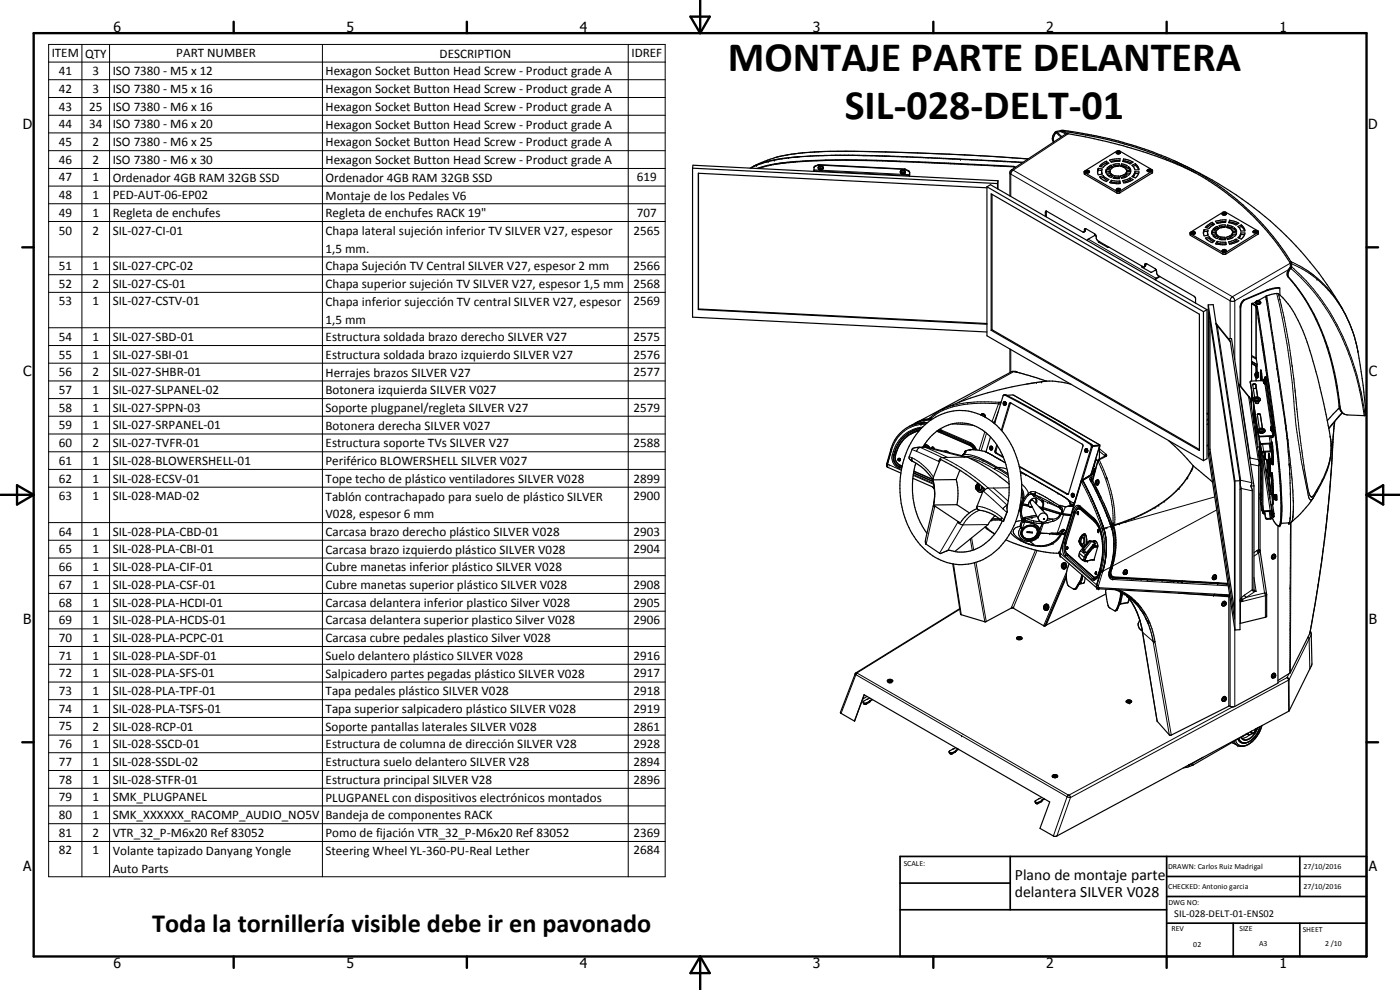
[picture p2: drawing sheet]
<svg xmlns="http://www.w3.org/2000/svg" width="420mm" height="297mm" viewBox="0 0 420 297" stroke-linecap="round" stroke-linejoin="round" font-family="sans-serif">
<defs><g id="words">
<g font-size="12.6">
<text x="218.4" y="21.3">MONTAJE PARTE DELANTERA</text>
<text x="253.6" y="35.6">SIL-028-DELT-01</text>
</g>
<text font-size="7.9" x="45.7" y="279.7">Toda la tornillería visible debe ir en pavonado</text>
<g font-size="4.7">
<text x="304.6" y="263.9">Plano de montaje parte</text>
<text x="304.6" y="269.3">delantera SILVER V028</text>
</g>
<g font-size="4.2">
<text x="34" y="9.6">6</text>
<text x="104" y="9.6">5</text>
<text x="174" y="9.6">4</text>
<text x="244" y="9.6">3</text>
<text x="314" y="9.6">2</text>
<text x="384" y="9.6">1</text>
<text x="6.8" y="38.7">D</text>
<text x="410.6" y="38.7">D</text>
<text x="7" y="112.9">C</text>
<text x="410.8" y="112.9">C</text>
<text x="7" y="187.1">B</text>
<text x="410.8" y="187.1">B</text>
<text x="7" y="261.4">A</text>
<text x="410.8" y="261.4">A</text>
<text x="34" y="290.4">6</text>
<text x="104" y="290.4">5</text>
<text x="174" y="290.4">4</text>
<text x="244" y="290.4">3</text>
<text x="314" y="290.4">2</text>
<text x="384" y="290.4">1</text>
</g>
<g font-size="3.9">
<text x="15.5" y="17.2">ITEM</text>
<text x="25.5" y="17.3">QTY</text>
<text x="52.9" y="17.2">PART NUMBER</text>
<text x="131.9" y="17.3">DESCRIPTION</text>
<text x="189.5" y="17.2">IDREF</text>
<text x="17.6" y="22.6">41</text>
<text x="27.8" y="22.6">3</text>
<text x="33.8" y="22.6">ISO 7380 - M5 x 12</text>
<text x="97.7" y="22.6">Hexagon Socket Button Head Screw - Product grade A</text>
<text x="17.6" y="27.9">42</text>
<text x="27.8" y="27.9">3</text>
<text x="33.8" y="27.9">ISO 7380 - M5 x 16</text>
<text x="97.7" y="28">Hexagon Socket Button Head Screw - Product grade A</text>
<text x="17.6" y="33.2">43</text>
<text x="26.8" y="33.2">25</text>
<text x="33.8" y="33.2">ISO 7380 - M6 x 16</text>
<text x="97.7" y="33.3">Hexagon Socket Button Head Screw - Product grade A</text>
<text x="17.6" y="38.5">44</text>
<text x="26.8" y="38.5">34</text>
<text x="33.8" y="38.5">ISO 7380 - M6 x 20</text>
<text x="97.7" y="38.6">Hexagon Socket Button Head Screw - Product grade A</text>
<text x="17.6" y="43.8">45</text>
<text x="27.8" y="43.9">2</text>
<text x="33.8" y="43.9">ISO 7380 - M6 x 25</text>
<text x="97.7" y="43.9">Hexagon Socket Button Head Screw - Product grade A</text>
<text x="17.6" y="49.1">46</text>
<text x="27.8" y="49.1">2</text>
<text x="33.8" y="49.1">ISO 7380 - M6 x 30</text>
<text x="97.7" y="49.2">Hexagon Socket Button Head Screw - Product grade A</text>
<text x="17.6" y="54.4">47</text>
<text x="17.6" y="59.8">48</text>
<text x="27.8" y="54.4">1</text>
<text x="27.8" y="59.8">1</text>
<text x="33.8" y="54.5">Ordenador 4GB RAM 32GB SSD</text>
<text x="33.8" y="59.8">PED-AUT-06-EP02</text>
<text x="97.7" y="54.5">Ordenador 4GB RAM 32GB SSD</text>
<text x="97.7" y="59.9">Montaje de los Pedales V6</text>
<text x="191.1" y="54.4">619</text>
<text x="17.6" y="65.1">49</text>
<text x="27.8" y="65.1">1</text>
<text x="33.8" y="65.2">Regleta de enchufes</text>
<text x="97.7" y="65.2">Regleta de enchufes RACK 19&quot;</text>
<text x="191.1" y="65.1">707</text>
<text x="17.6" y="70.4">50</text>
<text x="27.8" y="70.4">2</text>
<text x="33.8" y="70.4">SIL-027-CI-01</text>
<text x="97.7" y="70.5">Chapa lateral sujeción inferior TV SILVER V27, espesor</text>
<text x="190.1" y="70.4">2565</text>
<text x="97.7" y="75.8">1,5 mm.</text>
<text x="17.6" y="81">51</text>
<text x="27.8" y="81">1</text>
<text x="33.8" y="81">SIL-027-CPC-02</text>
<text x="97.7" y="81.1">Chapa Sujeción TV Central SILVER V27, espesor 2 mm</text>
<text x="190.1" y="81">2566</text>
<text x="17.6" y="86.4">52</text>
<text x="27.8" y="86.4">2</text>
<text x="33.8" y="86.4">SIL-027-CS-01</text>
<text x="97.7" y="86.4">Chapa superior sujeción TV SILVER V27, espesor 1,5 mm</text>
<text x="190.1" y="86.4">2568</text>
<text x="17.6" y="91.7">53</text>
<text x="27.8" y="91.7">1</text>
<text x="33.8" y="91.7">SIL-027-CSTV-01</text>
<text x="97.7" y="91.7">Chapa inferior sujección TV central SILVER V27, espesor</text>
<text x="190.1" y="91.7">2569</text>
<text x="97.7" y="97.1">1,5 mm</text>
<text x="17.6" y="102.3">54</text>
<text x="17.6" y="107.6">55</text>
<text x="27.8" y="102.3">1</text>
<text x="27.8" y="107.6">1</text>
<text x="33.8" y="102.3">SIL-027-SBD-01</text>
<text x="33.8" y="107.6">SIL-027-SBI-01</text>
<text x="97.7" y="102.4">Estructura soldada brazo derecho SILVER V27</text>
<text x="97.7" y="107.7">Estructura soldada brazo izquierdo SILVER V27</text>
<text x="190.1" y="102.3">2575</text>
<text x="190.1" y="107.6">2576</text>
<text x="17.6" y="112.9">56</text>
<text x="27.8" y="112.9">2</text>
<text x="33.8" y="112.9">SIL-027-SHBR-01</text>
<text x="97.7" y="113">Herrajes brazos SILVER V27</text>
<text x="190.1" y="112.9">2577</text>
<text x="17.6" y="118.2">57</text>
<text x="27.8" y="118.2">1</text>
<text x="33.8" y="118.2">SIL-027-SLPANEL-02</text>
<text x="97.7" y="118.3">Botonera izquierda SILVER V027</text>
<text x="17.6" y="123.6">58</text>
<text x="27.8" y="123.6">1</text>
<text x="33.8" y="123.6">SIL-027-SPPN-03</text>
<text x="97.7" y="123.7">Soporte plugpanel/regleta SILVER V27</text>
<text x="190.1" y="123.6">2579</text>
<text x="17.6" y="128.9">59</text>
<text x="27.8" y="128.9">1</text>
<text x="33.8" y="128.9">SIL-027-SRPANEL-01</text>
<text x="97.7" y="128.9">Botonera derecha SILVER V027</text>
<text x="17.6" y="134.2">60</text>
<text x="27.8" y="134.2">2</text>
<text x="33.8" y="134.2">SIL-027-TVFR-01</text>
<text x="97.7" y="134.2">Estructura soporte TVs SILVER V27</text>
<text x="190.1" y="134.2">2588</text>
<text x="17.6" y="139.5">61</text>
<text x="27.8" y="139.5">1</text>
<text x="33.8" y="139.5">SIL-028-BLOWERSHELL-01</text>
<text x="97.7" y="139.6">Periférico BLOWERSHELL SILVER V027</text>
<text x="17.6" y="144.8">62</text>
<text x="27.8" y="144.8">1</text>
<text x="33.8" y="144.8">SIL-028-ECSV-01</text>
<text x="97.7" y="144.9">Tope techo de plástico ventiladores SILVER V028</text>
<text x="190.1" y="144.8">2899</text>
<text x="17.6" y="150.1">63</text>
<text x="27.8" y="150.1">1</text>
<text x="33.8" y="150.1">SIL-028-MAD-02</text>
<text x="97.7" y="150.2">Tablón contrachapado para suelo de plástico SILVER</text>
<text x="97.7" y="155.5">V028, espesor 6 mm</text>
<text x="190.1" y="150.1">2900</text>
<text x="17.6" y="160.7">64</text>
<text x="27.8" y="160.7">1</text>
<text x="33.8" y="160.7">SIL-028-PLA-CBD-01</text>
<text x="97.7" y="160.8">Carcasa brazo derecho plástico SILVER V028</text>
<text x="190.1" y="160.7">2903</text>
<text x="17.6" y="166">65</text>
<text x="27.8" y="166">1</text>
<text x="33.8" y="166">SIL-028-PLA-CBI-01</text>
<text x="97.7" y="166.1">Carcasa brazo izquierdo plástico SILVER V028</text>
<text x="190.1" y="166">2904</text>
<text x="17.6" y="171.4">66</text>
<text x="27.8" y="171.4">1</text>
<text x="33.8" y="171.4">SIL-028-PLA-CIF-01</text>
<text x="97.7" y="171.4">Cubre manetas inferior plástico SILVER V028</text>
<text x="17.6" y="176.7">67</text>
<text x="27.8" y="176.7">1</text>
<text x="33.8" y="176.7">SIL-028-PLA-CSF-01</text>
<text x="97.7" y="176.8">Cubre manetas superior plástico SILVER V028</text>
<text x="190.1" y="176.7">2908</text>
<text x="17.6" y="182">68</text>
<text x="27.8" y="182">1</text>
<text x="33.8" y="182">SIL-028-PLA-HCDI-01</text>
<text x="97.7" y="182.1">Carcasa delantera inferior plastico Silver V028</text>
<text x="190.1" y="182">2905</text>
<text x="17.6" y="187.3">69</text>
<text x="27.8" y="187.3">1</text>
<text x="33.8" y="187.3">SIL-028-PLA-HCDS-01</text>
<text x="97.7" y="187.4">Carcasa delantera superior plastico Silver V028</text>
<text x="190.1" y="187.3">2906</text>
<text x="17.6" y="197.9">71</text>
<text x="17.6" y="192.6">70</text>
<text x="27.8" y="197.9">1</text>
<text x="27.8" y="192.6">1</text>
<text x="33.8" y="197.9">SIL-028-PLA-SDF-01</text>
<text x="33.8" y="192.6">SIL-028-PLA-PCPC-01</text>
<text x="97.7" y="198">Suelo delantero plástico SILVER V028</text>
<text x="97.7" y="192.7">Carcasa cubre pedales plastico Silver V028</text>
<text x="190.1" y="197.9">2916</text>
<text x="17.6" y="203.2">72</text>
<text x="27.8" y="203.2">1</text>
<text x="33.8" y="203.2">SIL-028-PLA-SFS-01</text>
<text x="97.7" y="203.3">Salpicadero partes pegadas plástico SILVER V028</text>
<text x="190.1" y="203.2">2917</text>
<text x="17.6" y="208.5">73</text>
<text x="27.8" y="208.5">1</text>
<text x="33.8" y="208.5">SIL-028-PLA-TPF-01</text>
<text x="97.7" y="208.7">Tapa pedales plástico SILVER V028</text>
<text x="190.1" y="208.5">2918</text>
<text x="17.6" y="213.9">74</text>
<text x="27.8" y="213.9">1</text>
<text x="33.8" y="213.9">SIL-028-PLA-TSFS-01</text>
<text x="97.7" y="214">Tapa superior salpicadero plástico SILVER V028</text>
<text x="190.1" y="213.9">2919</text>
<text x="17.6" y="219.2">75</text>
<text x="27.8" y="219.2">2</text>
<text x="33.8" y="219.2">SIL-028-RCP-01</text>
<text x="97.7" y="219.2">Soporte pantallas laterales SILVER V028</text>
<text x="190.1" y="219.2">2861</text>
<text x="17.6" y="224.5">76</text>
<text x="27.8" y="224.5">1</text>
<text x="33.8" y="224.5">SIL-028-SSCD-01</text>
<text x="97.7" y="224.6">Estructura de columna de dirección SILVER V28</text>
<text x="190.1" y="224.5">2928</text>
<text x="17.6" y="229.8">77</text>
<text x="27.8" y="229.8">1</text>
<text x="33.8" y="229.8">SIL-028-SSDL-02</text>
<text x="97.7" y="229.9">Estructura suelo delantero SILVER V28</text>
<text x="190.1" y="229.8">2894</text>
<text x="17.6" y="235.1">78</text>
<text x="27.8" y="235.1">1</text>
<text x="33.8" y="235.1">SIL-028-STFR-01</text>
<text x="97.7" y="235.2">Estructura principal SILVER V28</text>
<text x="190.1" y="235.1">2896</text>
<text x="17.6" y="240.5">79</text>
<text x="17.6" y="245.7">80</text>
<text x="27.8" y="240.4">1</text>
<text x="27.8" y="245.7">1</text>
<text x="33.8" y="240.5">SMK_PLUGPANEL</text>
<text x="33.8" y="245.7">SMK_XXXXXX_RACOMP_AUDIO_NO5V</text>
<text x="97.7" y="240.5">PLUGPANEL con dispositivos electrónicos montados</text>
<text x="97.7" y="245.8">Bandeja de componentes RACK</text>
<text x="17.6" y="251.1">81</text>
<text x="27.8" y="251.1">2</text>
<text x="33.8" y="251.1">VTR_32_P-M6x20 Ref 83052</text>
<text x="97.7" y="251.2">Pomo de fijación VTR_32_P-M6x20 Ref 83052</text>
<text x="190.1" y="251.1">2369</text>
<text x="17.6" y="256.4">82</text>
<text x="27.8" y="256.4">1</text>
<text x="33.8" y="256.5">Volante tapizado Danyang Yongle</text>
<text x="97.7" y="256.5">Steering Wheel YL-360-PU-Real Lether</text>
<text x="190.1" y="256.4">2684</text>
<text x="33.8" y="261.8">Auto Parts</text>
</g>
<text font-size="3.1" x="352.4" y="275.2">SIL-028-DELT-01-ENS02</text>
<g font-size="2.4">
<text x="271.2" y="259.7">SCALE:</text>
<text x="350.6" y="260.8">DRAWN: Carlos Ruiz Madrigal</text>
<text x="391.2" y="260.6">27/10/2016</text>
<text x="350.6" y="266.8">CHECKED: Antonio garcia</text>
<text x="391.2" y="266.7">27/10/2016</text>
<text x="350.6" y="271.4">DWG NO:</text>
<text x="351.6" y="279.3">REV</text>
<text x="372" y="279.4">SIZE</text>
<text x="391" y="279.6">SHEET</text>
<text x="358.1" y="284.1">02</text>
<text x="377.9" y="283.8">A3</text>
<text x="397.7" y="283.8">2 /10</text>
</g>
</g></defs>
<g fill="none" stroke="#000" stroke-width=".35">
<path d="M207.8 50.5v44.7l88.4 4.4M207.8 50.5l.2-.9 91.5 4.6M207.8 50.5l91.6 4.6M209.6 52v40.7M244.3 50.2l.3-.3 1.3-.4 25.5 1.3 1.5 .7 .1 1.4M244.3 50.2l.2-.3 1.4-.5 25.7 1.3 1.2 .6 .2 .4v.8M244.3 50.2v1.2M244.3 50.2v.1M245.6 50.2l.2 .6M245.6 50.2a.8 .8 0 0 1 .7-.4 .8 .8 0 0 1 .7 .4M245.6 50.2a.76 .76 0 0 1 .8-.5 .76 .76 0 0 1 .6 .7M245.6 50.7l.2 .1"/>
<path d="M245.6 50.6a.63 .63 0 0 1 .8-.7 .63 .63 0 0 1 .3 1M246 50.5l.2 .2M246.2 50.8h.3M246.2 50.7v.1M246.5 50.7v.1M246.5 50.7h-.3M246.5 50.6v.2M246.5 50.6l-.4-.1 .1 .3M246.5 50.6v.1M247 50.2a.75 .75 0 0 1-.4 .8 .75 .75 0 0 1-.8-.2M270.2 51.6a.7 .7 0 0 1 .9-.5 .7 .7 0 0 1 .4 1M270.7 51.8l.1 .2"/>
<path d="M270.8 52v.1M271.1 52.1h-.3M271.1 51.9v.2M271.1 51.9l-.3 .1M271.2 51.9l-.1 .2M271.2 51.9l-.5-.2 .1 .4M271.2 51.8l-.1 .1M271.4 52.2h-.1M271.7 51.8a.71 .71 0 0 0-.9-.9 .71 .71 0 0 0-.3 1.2M273 52.7l-.1 .2M296.2 56.3l-86.6-4.3v40.9M296.2 56v44.8l65 37.4"/>
<path d="M296.2 56l1.1-.6 64.9 37.5M296.2 56l65 37.5M297.5 58.2l62.4 36.1v40.9l-62.4-36.1zM297.7 58.3v40.6M299.4 55.1v1.5M299.5 54.2v2.5M299.5 54.2l-.1 .9M304.6 50.3l-.5-.3-22-1a406.3 406.3 0 0 0-42.1-.5l-4.5 .4a34.1 34.1 0 0 0-8.1 1.7M304.7 50.2l-.6-.3-3.8-.2-36.6-1.6a211.4 211.4 0 0 0-23.5 .3l-7.1 .7-6 1.4M308.6 47.7a736.7 736.7 0 0 0-63-2.2 62.6 62.6 0 0 0-13.1 1.8l-4.7 1.8-2.7 1.4M316.3 42.6a2.13 2.13 0 0 1 .9-3.2 5.5 5.5 0 0 1 3.4-.1 115.2 115.2 0 0 1 32.7 9.3M316.3 42.5a2.32 2.32 0 0 1 .9-2.8 4.8 4.8 0 0 1 3.2-.1 117.3 117.3 0 0 1 28.1 7.4l4.6 2 5.6 2.8"/>
<path d="M320 40.1h.1M320 40.1l-16.8 11.3-.1 7.4M320 40.1l5.7 1a133.7 133.7 0 0 1 33 10.8M325.7 51.5l.3 .3M325.8 51.4l-.1 .2 .4 .3M325.8 51.4v.4M326.2 51.4l-.1 .1 .4 .1M326.2 51.4l.3 .2M326.4 51.4v.2M326.4 51.4h-.2M326.4 51.4l.1 .2M326.8 51.6l-.8 .2"/>
<path d="M326.9 51.4l-.6-.3-.5 .3M326.9 51.4v.2M326.9 51.4l-.1 .4-.7 .1M326.9 51.6l-.1 .2M329.6 50.5l1.2 .2-.2 .6 .2 .9-1.2 .3-.2-.7M329.6 50.5v.5M329.6 51l1.1 .2M329.6 50.5l-.2 1.3M329.6 51l-.2 .8M330 53l1.1-.3 .5 .6 1.2 .5-.7 .7-1.3-.7zM330.6 51.5l.1 .7M331.1 52.7v.5"/>
<path d="M331.1 53.2l1.3 1M331.1 53.2l-.8 .3M332 50.8l1.2 .2-.1 .4M332 50.8v1.2l1.2-.2-.1-.4M332 50.8v.6M332 51.4l1.2 .1M332 51.4l-.1 .3M332.1 48.4l.7 .6-.5 .1M332.1 48.4l-1.3 .7-.8 .8 1.1 .3 1.2-1.1M332.1 48.4v.5M332.1 48.9l.3 .2M332.1 48.9l-1.7 1.1"/>
<path d="M332.4 50.3l1-.7 .8 .6-.8 .6-1.2-.3zM333 48l3.2-.4-.1 .8-2.6 .3zM333.2 51.4v.4M333.4 52l.8 .6-.8 .7-.8-.6M333.4 52v.5M333.4 52.5l.4 .4M333.4 52l-1.2 .4 .4 .3M333.4 52.5l-.8 .2M333.4 49.6l.1 .5M333.5 50.1l.3 .2M333.5 50.1l-.9 .5 .9-.5M333.5 54.1l2.6 .2"/>
<path d="M333.5 54.1v.5M333.5 54.6l2.6 .2M333.5 54.1l-.5 .7 3.2 .3M333.5 54.6l-.2 .3M334 49.4l1.9-.3-.1 .8-1.3 .1zM334.5 52.7l1.3 .1M334.5 52.7l.1 .5M334.5 52.7l-.5 .7 .4 .1M334.6 53.2l1.3 .1M334.6 53.2l-.2 .3M335.1 46l.1 .1M335.1 45.7v.3"/>
<path d="M335.1 45.7a.52 .52 0 0 1 .6-.3 .52 .52 0 0 1 .3 .7M335.1 56.8v.2M335.1 46h.1M335.1 56.9v.1M335.1 57l.1 .2M335.1 56.7l.8-.2a.43 .43 0 0 1 .3 .6 .43 .43 0 0 1-.6 .2l-.5-.2zM335.5 45.6v.2M335.5 45.6h.2M335.5 56.9h.3M335.7 56.7l-.3 .2h.3M335.7 56.7v.2M335.7 56.9h.1"/>
<path d="M335.7 56.7l.1 .2M335.7 45.6v.2h-.2M335.7 45.6v.3l-.2-.1M335.8 52.8l.1 .5M335.8 52.8l.1 .8-1.5-.1M335.9 53.3v.3M335.9 49.6l-1.6 .2M335.9 49.7l-1.5 .2M336.1 48.1l-2.8 .3M336.1 54.3l.1 .8M336.1 54.3v.5M336.1 54.8v.3"/>
<path d="M336.1 46.1h-.9M336.2 45.6l-.1 .5M336.2 56.8l-.2 .4M336.2 45.8l-.5 .3-.6-.3M336.2 56.9l-.5 .3-.6-.2M336.2 52.8l1.2-.4 .9 .5-1.7 .6zM336.6 49.2l1.7 .5-.9 .6-1.2-.4zM336.6 49.2v.5M336.6 49.8l1.2 .2M336.6 49.7l1.3 .3M336.6 49.7l-.1 .3M337.2 47.7l1.5 .3 1.4 .6-.9 .6-2.3-.8z"/>
<path d="M337.2 47.7l.1 .5M337.3 48.2l-.2 .3M337.3 48.2l2.3 .7M337.4 52.9l-.9 .4M337.4 52.4v.5M337.4 52.9l.5 .2M337.6 50.5l1.1-.5 .7 1.1-1.3 .1zM338.1 51.4l1.3 .1-.7 1.1-1.1-.4zM338.1 51.4v.5M338.1 51.9l-.1 .4M338.1 51.9l1.1 .1M338.7 50v.5"/>
<path d="M338.7 50.5l.5 .6M338.7 50.5l-.7 .3M339.2 53.4l.9 .5-.5 .2M339.2 53.9l.4 .2M339.2 53.4v.5M339.2 53.4l-2.3 .8 .4 .7 2.3-.8M339.2 53.9l-2.1 .8M339.7 49.6l1-.5 .8 .9 .3 .9-1.2 .1-.4-.9zM340.6 51.5l1.2 .1-.3 .9-.8 .9-1-.4 .5-.5zM340.6 51.5v.5M340.6 52l1.1 .1M340.6 52l-.5 1.1"/>
<path d="M340.7 49.1l.1 .5M340.8 49.6l-.7 .3M340.8 49.6l.9 1.3M344.3 51.1v.2M344.3 51.1h.1M344.8 51v.2M344.8 51.2h.2M345 51.2h-.1M345 51v.2M345 51h-.2M345 51.2h.1M345.5 51v.1"/>
<path d="M345.5 51v.3M345.5 51.2l-.6 .3-.6-.2 .2 .2M345.5 51l-.6-.2-.6 .3M345.5 51.3l-.2 .1M345.5 51.2l-.5 .4-.5-.2M345.9 51.2l-.2-.3-10.1-5.7-10.2 6.4M345.9 51.1l-.2 .8-10.1 6.1-.4-.1-9.6-5.6-.2-.7M345.9 51.2l-10.3 6.3-10.2-5.9M352.4 48.2a78.4 78.4 0 0 1 35.2 30.8l-.1 1.4a2.37 2.37 0 0 0-.8 2.8 62.2 62.2 0 0 1 14.2 30.6l1.4 9 .6 1 .5 .4M354.3 49.1a104.1 104.1 0 0 1 49.8 45.8l2.5 6.4a106.7 106.7 0 0 1 3.2 22.7l-.2 .7-5.2-.2-1-.3M358.7 51.8a75.9 75.9 0 0 1 28.6 27.3v1a2.93 2.93 0 0 0-.8 2.9 65.3 65.3 0 0 1 14.9 34.6l.2 2.1a4.8 4.8 0 0 0 1.3 4.2l-4.1 4.8M314 63.3l11.3 6.3"/>
<path d="M314 63.3l-.3 .4v1.2M314 63.3v1.8M325.3 69.6l.2-.9h.5l2.8 1.8 .2 1.2 .5 .6 13.7 7.8h.2M325.8 68.6l-.1 .8-.4 .2M328.7 70.4l-2.1 1.4-.3 .4M328.7 70.4h.1M329.6 72.6h.1M329.7 72.5l-.1 .1M329.7 72.6l2.6 1.5 .6 .1M329.8 72.4l-.1 .1M330 72.6l-.2 .1M342.7 79.9l.1 .4 2.7 1.4"/>
<path d="M342.8 79.9l-.1 .2M343.7 79.9l-.3 .2M343.7 79.9h.1M343.9 79v.2M343.9 79.2l-.2 .7M344 79.1l-.1 .1M344.2 79.2l-.4 .2M357.5 69.9l.1 .1M357.6 69.8h-.1M357.6 70l.1 .2M358 69.7v.2h.2M358 69.7h.2"/>
<path d="M358 69.7v.3l.3-.1M358.2 69.7v.2M358.2 69.9h.1M358.2 69.7l.1 .2M358.6 70.1l-.9 .1M358.7 69.7v.1M358.7 69.7v.3M358.7 70v.1M358.7 69.7a.55 .55 0 0 0-.8-.2 .55 .55 0 0 0-.2 .7M358.7 70l-.5 .2-.6-.2M358.7 70l-.1 .1M361.4 68.9l1.2 .1-.2 1.6"/>
<path d="M361.4 68.9v.5M361.4 69.4l1 .1M361.4 68.9l-.2 1.2M361.4 69.4l-.2 .7M361.8 71.4l1.1-.4 1.7 1.2-.8 .6-1.5-.8zM362 67.9l1.8-1.2 .7 .6-1.6 1.2-1.2-.3zM362.4 70l.2 .6-1.2 .2-.2-.7M362.9 71v.5M362.9 71.5l1.3 1.1M362.9 71.5l-.8 .3M363.8 69.2l1.2 .2-.1 .4M363.8 69.2v1.2l1.2-.3-.1-.3"/>
<path d="M363.8 69.2v.5M363.8 69.7l1.1 .1M363.8 69.7l-.1 .4M363.8 66.7v.5M363.8 67.2l.4 .3M363.8 67.2l-1.7 1.1M364.2 68.6l1.1-.7 .7 .6-.8 .6-1.2-.3zM364.7 68.7l-.3 .3M364.8 66.4l3.1-.4-.1 .7-2.5 .4zM364.9 69.8v.3M365.2 70.4l.8 .6-.7 .6-.9-.5M365.2 70.4v.5"/>
<path d="M365.2 70.9l.4 .4M365.2 70.4l-1.2 .3 .4 .4M365.2 70.9l-.8 .2M365.3 72.4l2.6 .3M365.3 72.4v.5M365.3 72.4l-.5 .8 3.1 .2M365.3 67.9v.5M365.3 68.4l.3 .3M365.3 68.4l-.6 .3M365.3 72.9l2.6 .3M365.3 72.9l-.2 .3M365.3 68.5l-.6 .2"/>
<path d="M365.8 67.7l1.9-.2-.1 .7h-.3l-1 .2zM366.2 71.9h1.5M366.3 71.1l1.3 .1M366.3 71.1v.5M366.3 71.6l1.4 .1M366.3 71.1l-.5 .7 .4 .1M366.3 71.6l-.1 .2M366.8 75.2a.62 .62 0 0 1 .6-.4 .62 .62 0 0 1 .6 .6h-.1M366.8 75.4l.2 .2M366.8 64.1v.2M366.8 75.2v.2M366.8 75.4l.5 .2 .6-.2"/>
<path d="M366.8 75.1v.1M366.8 64l.6-.2 .6 .3M366.8 64.2l.4 .2 .8-.2M366.8 64v.1M366.8 64v.3M366.8 64.3l.2 .2M367 75.6h.5M367.3 75.1v.2M367.3 75.3h.3M367.4 64l-.2 .1 .2 .2 .2-.3M367.4 64.2h.1M367.4 64h.2"/>
<path d="M367.4 64v.2M367.4 64.2h-.1M367.5 75.3h-.1M367.5 75.1v.2M367.5 75.1h-.2M367.5 75.3h.1M367.5 75.1l.1 .2M367.6 64v.2M367.6 71.2l.1 .5M367.6 71.2l.1 .7M367.7 68l-1.5 .1M367.7 71.7v.2"/>
<path d="M367.7 68.1l-1.5 .1M367.9 66.5l-2.8 .3M367.9 72.7v.7M367.9 72.7v.5M367.9 73.2v.2M367.9 64.4h-.1M367.9 75.4l-.1 .1M368 64a.66 .66 0 0 1-.5 .5 .66 .66 0 0 1-.7-.2M368 64.1l-.1 .1M368 75.2l-.3 .3M368.1 71.2l1.1-.5 .9 .5-1.7 .7zM368.3 68.1l1.2 .3"/>
<path d="M368.4 67.5l1.7 .6-.9 .5-1.1-.4zM368.4 67.5v.5M368.4 68l1.2 .4M368.4 68l-.1 .3M369 66.1l2.8 .9-.8 .5-2.3-.7zM369 66.1l.1 .5M369.1 66.6l-.2 .2M369.1 66.6l2.3 .6M369.2 70.7v.5M369.2 71.2l-1 .4M369.2 71.2l.4 .3M369.5 68.8l1-.4 .6 1.1h-1.2z"/>
<path d="M369.9 70.3h1.1M369.9 69.8l-.4 .7 1 .4 .5-.6M369.9 70.3l-.1 .4M369.9 69.8v.5M369.9 69.8h1.2l-.1 .5M370.5 68.4v.5M370.5 68.9l.5 .6M370.5 68.9l-.7 .3M371 71.8l-2.3 .8 .3 .7 2.4-.8M371 71.8l.8 .5-.4 .2M371 71.8v.5M371 72.3l.4 .2"/>
<path d="M371 72.3l-2.1 .7M371.5 67.9l1-.4 .8 .8 .3 1h-1.2l-.4-.8zM372.4 69.9h1.2l-.3 1-.8 .9-1-.5zM372.4 69.9v.5M372.4 70.4h1.1M372.4 70.4l-.5 1.1M372.5 68l-.6 .2M372.5 67.5v.5M372.5 68l1 1.3M376.1 69.5l.5 .4 .5-.1M376.1 69.4v.1M376.1 69.6h.1"/>
<path d="M376.1 69.6l.2 .2M376.5 69.4l.3 .1M376.8 69.3v.3l-.3-.1v-.1M376.8 69.3v.2M376.8 69.3l-.3 .1M376.8 69.5v.1M377.2 69.3l-.6-.2-.5 .3M377.2 69.3l.1 .1a.64 .64 0 0 1-.6 .4 .64 .64 0 0 1-.6-.3M377.3 69.3v.4M377.3 69.7l-.2 .1M377.3 69.5l-.1 .2M377.6 69.5l-.1 .8-9.9 6-.6-.1-9.7-5.5-.1-.9 10.2-6.2 .5 .1 9.7 5.7v.3l-10 6.1h-.5l-9.9-5.8"/>
<path d="M209.6 92.9l86.6 4.4M209.6 92.7v.2M209.6 92.7l86.6 4.4M297.7 98.9l-.2 .2M297.7 98.9l62.2 36M343.4 80.1l.3-.9 .2-.1 3 1.7M345.5 81.7h.1M346.8 80.8l-.1 .3-1.2 .6M346.9 80.8l.3 1.3 .4 .6 10.8 6.2 .4 .6v1.5M348 82.9l-1.1 .6-.3 .4M348.1 83l-1.4 1M361.2 93.5v44.7"/>
<path d="M362.2 92.9v44.7l-1 .6M362.2 92.9l-1 .6M362.6 91.5v44.7l8 52.8M362.6 91.5l1.5-.1 8 52.8M362.6 91.5l8 52.8M362.8 93.9l7.7 50.8v41l-7.7-50.9zM363.1 96.4v38.4M364.9 97l4.4 5.6 6.4 42.4-.3 .8M373.2 90l-.7 1-.3 .9v23.8M373.2 90l.2 .1M373.4 90.1l-.8 1-.2 1.1v23.8M375.6 91.1l1.3 .8 .2 .4v-.2"/>
<path d="M375.8 91l1.5 1.1M375.8 91l-.2 .1v23.2M375.8 91v.1M376 91.1h.1M376 91.1l1.2 .8M376.9 90.7h.1M377 90.5l-1 .6M377.1 90.3l.8-.1 .5 .5a.77 .77 0 0 1-.8 .7 .77 .77 0 0 1-.8-.7zM377.3 90.2l-.1 .1M377.5 90.3v.2M377.5 90.3h-.2l.1 .3 .5-.1-.1-.2M377.5 90.3h.3"/>
<path d="M377.5 90.5l-.1 .1M377.6 90.2a10.7 10.7 0 0 1 4.8-2.1h.7a8.2 8.2 0 0 1 3.5 3.1 51 51 0 0 1 7.4 17.1l3.3 12.9 1.9 9.7M377.8 90.3v.2h-.3M378.2 90.6v.2l-.3 .3h-.6l-.4-.4M378.2 90.5l.1 .1M378.4 90.7a.91 .91 0 0 1-1.6 .1M384.1 86.4l-2 .3-1.8 .5-6.9 2.9M384.1 86.4a7 7 0 0 0-4 .7l-6.9 2.9M384.1 86.4v2.1M301.4 118.5l.3-.1a289.8 289.8 0 0 1 26.1 15.2l.1 .1M302.2 118.6h2.1l25.6 14.8M303.1 104.7v7.1"/>
<path d="M304.4 111.5h.1M304.6 111.4l-.2 .1M305 111.6l-.9-.2-.5 .1-28.4 15.2M305 111.6l6.5 1.9a6.5 6.5 0 0 0 4.4 .8l5.6 1M305.2 111.5l-.2 .1M311.3 114.7a109.1 109.1 0 0 0-28.2 8M368.7 101.6h.9l6.7 44.2M371.7 115.1l3.5 4.5 3 19.5v26l1.9 13.3v6.6l-8 2.1M375.2 114.5l.8 5.2M375.6 106.7l1.3 .7M375.6 109.1l1.3 .8M375.6 108.9l1.5 .9"/>
<path d="M375.6 117.1v5.2M375.6 108.5l1.7 1M375.7 108.6v.4M376 108.7v.4M376 115.4l.5 3.9M376 119.7l.2 .7 1.4 .1M376 119.8a1.32 1.32 0 0 0 2.2 0M376 119.7a1.42 1.42 0 0 1 2.2 0v.4l-.6 .4M376 115.2l.9 .2 .6 3.8-.6-3.7-.3-.2-.6 .2zM376.8 112.2v.8M376.8 113h.1M376.8 119.3h.1"/>
<path d="M376.9 119.3l.5 .1-.3 .2zM376.9 113l.3 .1M376.9 107.4h.1M377 107.4l.3 1.7v2.4l-.4-1.6M377.1 116.5l-1 .1M377.1 109.8l.2 .1M377.1 109.8l-.2 .1M377.1 111.8l-.3 .2v.6M377.1 111.8l.1 .1M377.1 111.8h.1M377.2 111.9v.3M377.2 119.3v.2"/>
<path d="M377.2 112v.1M377.2 113.2h.1M377.2 119.5l.1 .1M377.2 119.5h-.3M377.2 112.1v1.1M377.3 111.7l.3 .2v1.2l-.4 .1M377.3 111.7l-.1 .2M377.3 111.8h.1M377.3 111.7l-.2 .1M377.4 111.8v.6M377.4 112.4v.2M377.4 111.9l-.2 .1"/>
<path d="M377.4 112.6v.5M378.3 114.2l.1-3.2 .4 3.2M378.5 111.5l.1 2.7M379.2 114.2l-3.9 .3 .7 5.1M379.2 114.2h.1M379.2 114.2v.5l.1-.3M379.3 113.8v1.1l.4 .2M379.3 113.8h.1M379.5 113.7h.3l.1 .5v.9h-.2M379.5 113.7h.1M379.6 113.7l-.3 .1M379.6 113.7h.1"/>
<path d="M379.6 113.7v.1M379.6 113.9l.1 .4M379.7 113.2l2.3 14.9 .2 2.5-.2 .1-4.3 .1M379.7 113.2v1.9M379.7 113.2l.2 .1M379.9 113.3h.1M380 113.3l2.2 14.8 .1 2.5-.3 .3-4.1 .2-.4-1.5M266.2 139.8l.1 .2M266.3 140v.1M266.3 139.2l-.1 .3M266.3 139.2l-.1 .7 .3 .4M267.3 135h.2"/>
<path d="M267.3 135l-1.2 4.3 .2 .8M267.5 135l-1.2 4.2M268.5 135.6a3.2 3.2 0 0 0 1.2 4.4l.9 .4M269.5 137.9l.2 .3h.4M269.7 137.6h.4M269.7 137.6l-.2 .3M269.7 137.6l.4 .1M269.8 137.8v.2M269.8 138h.1M269.8 137.8l.2 .1-.2 .1M269.8 137.8h.1M270.1 137.6l.1 .2"/>
<path d="M270.1 137.6l-.4-.1-.2 .4M270.2 137.8l-.2 .4M270.2 137.8v.4l-.3 .1-.4-.4M270.7 131.6l-1.6 2.6-.6 1.4a9.9 9.9 0 0 1 8.1-7.1 10 10 0 0 0-5.9 3.1zM272.9 127.9a11 11 0 0 0-5.6 7.1M273.3 130.3a9.5 9.5 0 0 0-4.6 7.4 2.7 2.7 0 0 0 2.1 2.1M273.3 130.2v.1M273.7 137.4l-.1 .5 .3 .5a14.3 14.3 0 0 1 6 5.4M274 138.5l-.5-.3a1.1 1.1 0 0 1-.6-1.2l1-2.5 2.9-.3a13.2 13.2 0 0 1 13.9-7 16.5 16.5 0 0 1 11 11.4 26.7 26.7 0 0 1 .5 14.1l.1 .7M274.5 127h.1M274.5 127l-1.6 .9M274.8 126.9h.1"/>
<path d="M274.9 138.9a24.3 24.3 0 0 0 3.3 21.1M275.9 129.2l-2 .7M276 129.2l-2.7 1.1M276.8 126.9h-.4M276.8 126.9l-2.2 .4-1.7 .6M277.1 133.9l13.3 3.3a58.4 58.4 0 0 1 12.4 8M277.5 133.2l.9 .4 .6 .7M277.6 126.9l-1.8 .1-2 .5M278.2 126l-1.9 .3-1.7 .7M278.4 126.8l-1.6 .1M278.4 126.8l-1.1 .1M279.2 125.9l-1.1 .1"/>
<path d="M279.6 125.9l-1.4 .1M279.6 125.4l-2.4 .5-2.3 1M279.7 134.2l-.1 .3M279.7 134.2h.3l.3 .4M279.7 134.2l.5 .2v.2M279.9 134.4l.1 .2M281.1 129.4l10.1 4.3 1.1 1.2M281.2 129.3l9.8 4.2 .8 .6 .5 .8M281.7 129l9.4 4.1 1.1 .7 .6 1.2M283 122.7a10.9 10.9 0 0 0-3.9 2.8M283.3 135.4l.7-.1 .7 .5M288.7 136.7h.1"/>
<path d="M289.5 136l-.8 .7M289.5 135.9v.1M291 134.9l-.1 .1M291.1 134.9h-.2M291.2 134.9h.2M291.2 134.9l.1 .1M291.3 134.9h-.3M291.3 135h-.7a.95 .95 0 0 0-1.1 1M291.3 135h1.4a10.4 10.4 0 0 1 5.8 2l3.2 1.9M294.7 124.2h-.1M294.9 124.1l.6 .3 .2 .7M295.3 124.4l.3 .7"/>
<path d="M295.3 124.4l-.5-.1-.4 .2M295.3 124.4l-.5-.2-.5 .3M297.3 131.1l-1.3 4.5M297.3 134.4h.2M297.3 134.4l.1 .1M297.4 134.5h.1M297.5 134.5v.1M297.5 134.3l.1 .2h-.2M297.5 134.4v.1M297.5 134.3l-.2 .1M297.5 134h.1M297.5 134.3v.1"/>
<path d="M297.6 134l.2 .4M297.6 134a.47 .47 0 0 0-.5 .5 .47 .47 0 0 0 .5 .4M297.7 134l.2 .3M297.8 134.6l-.2 .3M297.8 134.7l-.2 .2M297.9 134.3l-.3-.4a.51 .51 0 0 0-.6 .6 .51 .51 0 0 0 .9 .2M297.9 134.3v.4M297.9 134.5l-.1 .2M298.4 127a15.5 15.5 0 0 0-22.8 2.5 27.6 27.6 0 0 0 .6 34 15.5 15.5 0 0 0 21.3 2.9 25.1 25.1 0 0 0 9.1-21.6 27.1 27.1 0 0 0-5.5-15l-.6-.7M298.4 127l2.1 2.1M298.5 127.1l2.6-8.4 .2-.2a272.5 272.5 0 0 1 26 14.8l.2 .9-9.5 31.7M298.5 127h-.1"/>
<path d="M298.7 126.6l-.7 .1M299.2 133.5l-.5 2.2 2.4 1.6M300.5 129.1l2.4-7.9 .4-.3 21.5 12.4 .2 .3-4.3 14.4-.2 .3-14.6-8.3M301.2 121.3l.3 .2h.3M301.4 121v.2M301.4 121.2h.1M301.5 120.6h.1M301.5 121.2h.1M301.5 120.9l.2 .3h-.3M301.5 120.9v.3M301.5 120.9l-.1 .1M301.5 120.6l.3 .1"/>
<path d="M301.5 120.6l-.3 .2v.5M301.6 120.9h-.1M301.8 120.7v.8M301.8 120.7l.2 .2M301.9 121.3l-.2 .2M302 120.9l-.3-.4a.5 .5 0 0 0-.6 .2 .5 .5 0 0 0 0 .6M302 120.9l-.2 .7-.3 .1-.4-.4M325.9 135.1l.1-.1 .2 .3h-.3M325.9 135.1h.1M325.9 135.1v.2M326 135.1l.1 .2h-.2M326 135.7h.1"/>
<path d="M326.1 135l-.1 .1M326.2 134.7l.1 .8M326.2 134.7l.1 .2M326.2 134.7a.45 .45 0 0 0-.5 .5 .45 .45 0 0 0 .4 .4M326.3 134.9v.6M326.3 135.5l-.2 .1M326.3 135.5l-.2 .2M327.9 133.7v.2M327.9 133.9l-3.1 10.1M328.2 139.8h.1M328.2 139.7h.1M328.3 139.8l.1 .1"/>
<path d="M328.3 139.7v.1M328.3 139.7l.1 .2M328.4 139.9h-.2M328.7 138h.3M328.8 137.9h.1M328.9 137.9l.1-.1v.2M328.9 137.9l.1 .1M329.8 134.4h.2M329.9 133.4l.2 .1M329.9 133.4h.1M329.9 134.4h.1M330 133.7v.2"/>
<path d="M330 134.4l-.1 3.4M330 133.7l-2.1 .2M330 133.8l-2.6 8.6M330.1 133.5l-2.2 .2M330.1 133.5l-.1 .2-2.1 .2M331.7 136.8l-2.1 1.2-1.7 6.2 3.5 7 2.4 6M350.7 132.2l4.7 4.5a60.3 60.3 0 0 0 7.9 7.4l.6 .6M362.2 124l.4 .2M362.6 133.4l-.4 .5M363.1 134.8h-.3M363.1 134.8l7.4 48.4M376.1 120.2l1.3 8.8"/>
<path d="M376.2 121.1v5.2M376.3 126.9h.6M376.4 126.2v.6v-.4M376.4 123.6v.6v-.4M376.5 122.9v4M376.8 124.5v2.4M376.8 128.1v1.6M376.8 125.1v1.8M376.8 128.1v2.1M376.9 126.9l.1 1.2-.5 .1M376.9 129.8v.5M376.9 130.1v.1"/>
<path d="M377 126.5v5.2M377.3 128.1v5.2M377.4 129.2l.1 .4M377.4 134.1l.6 .1 .1 1.1-.5 .1M377.4 129.2v.1M377.4 129a1.2 1.2 0 0 1 1.3-.5 1.2 1.2 0 0 1 .9 1 1.53 1.53 0 0 1-2.1 .1M377.4 129v.2M377.5 129.6l.2 1.2M377.6 120.5v.4l-.3 .2-.4-.1-.1-.4M377.6 120.5l.1 .4M377.7 130.8h.1M377.8 136.7h.1"/>
<path d="M377.8 131l.5 2.2 3.2 .1-.1 2-2.1 .1-.6 .4v17.4l.6 .3h2.2v1.9l-1.2 .2-.5-.3-.3-1.8 .3 2 .5 .3 .9-.1 .5-.3-.1-2.1-2.6-.1v-17.4l2.5-.4 .2-.1v-2.1l-.5-.2h-3l-.3-1.9M377.9 131.6v2.5M377.9 135.3v2.1M378 132.2v.3M378 136.9v.7M378 137.3v.2M378 136.9h.1M378 128.7h1a.56 .56 0 0 1-.5 .8 .56 .56 0 0 1-.5-.8zM378.2 133.1l.2 2v15M378.2 133.1v.1M378.2 133.2l-.1 5.7M378.2 124.5l.7 4-.7-4.1a.48 .48 0 0 0-.4-.3 .48 .48 0 0 0-.5 .3l.6 4.2"/>
<path d="M378.2 124.5h.1M378.2 124.5l-.6-.2-.3 .2M378.3 128.7v.2M378.4 135.2v.2M378.4 134.5v13.6M378.4 136.7h.1M378.4 136.1v.1M378.5 138l.1 .6zM378.5 135.4l.1 .7zM378.6 128.7v.2M378.6 136v.1M378.6 128.9h-.2"/>
<path d="M378.6 128.7l.1 .2h-.3l-.1-.2M378.6 128.7h-.3M378.6 128.9h.1M379 136.7l.2 .3 2.5 16.5M379 129.9l-.3 .1-.5-.1M379.3 137.3l.4 .1 .2 .5M379.5 135.6l.2 1.8M379.5 139.2l-.1-1.3 .9 .1 .2 2-.1 .9M379.6 129.2a1.4 1.4 0 0 1-2.2 .1M379.7 135.6l.1 1.9M380.1 137.9h.1M380.6 138.1l.1 .7"/>
<path d="M380.7 138.8l.4 4M380.7 138.8l.2 .2M380.7 138.3v.3M380.7 137.8h.1M380.8 136l.3 1.8M380.8 136v.1M380.8 136.1l-.1 2.5M380.9 139l.3 3.4M380.9 136.5v1.2M380.9 139h.2M381 139.7h.1M381 140h.2"/>
<path d="M381.1 139.1v.6M381.1 139v.1M381.1 137.8v.1M381.1 137.7l-.3 .1M381.1 137.8l.2 .1M381.1 139.1l-.2 .1M381.1 138l.1 .3M381.1 139h.1M381.1 139.1h.1M381.1 139.7l.1 .1M381.2 138.2v1.2M381.2 139.8l-.1 .2"/>
<path d="M381.2 139.1v.7M381.2 139.5v3.4M381.2 137.6h.3v.4v1.1h-.2M381.2 140h.1M381.2 137.6l.1 .2M381.2 137.6l-.2 .1M381.3 137.9v1.2M381.3 137.9l-.2-.1v.3M381.3 128.7l.1 .2zM381.3 130.9l.4 2.4M381.3 139.1h-.1M381.3 128.4l.1 .3"/>
<path d="M381.4 128.1v1l.4 .2M381.5 128.1h-.1M381.6 132.7l.2 .4M381.7 127.9h.3v.5v1h-.2M381.8 127.9v1.5M381.8 127.9v.1M381.8 128v.1M381.8 128l-.3 .1M381.8 128.1v.4M381.8 129.4h.1M381.8 133.1l.4 4.3-.2 2-.4-4M381.8 133.1l.3 5.9"/>
<path d="M382 130.9l-.1 .3-.5 .1M399.2 131.1l.2 .7a20.5 20.5 0 0 1-1.1 9.4l-1.4 3.2-2.8 5M400.6 126.4l-.5 4.6a412.5 412.5 0 0 1-6.6 56.9l-.4 2.1-5.8 11.8-3.8 2.4M402 122.3l-3.7 3.9M403.1 124l.3 .2M266.3 140.1l.2 .2M266.5 140.3l3.9 1.6M274 143.5l6.4 2.8M274.1 141.9l6 2.6M274.3 141.4l5.6 2.4M279.9 143.8l.5 3M279.9 146.1l.5 .7"/>
<path d="M280 144a16.4 16.4 0 0 1 .2 7.5M280 146.1l.4 .6M280.1 143.5l-.1 .5M280.1 143.5l-.2 .3M280.1 143.5l2.3-5.6a58.2 58.2 0 0 1 13 8.7M280.2 151.5l8 5.3a10.5 10.5 0 0 1 4.9-4.1v-.5M280.4 146.8v3.6l-2.6 11.4v1.4l4.4 2.9 2.4-1a12.6 12.6 0 0 0 14.4-5.6l1.8-3.1M287 143.9l-7 .1M287 143.9l.5 4.1-.3 3.4M287.2 151.4l-7 .1M287.2 151.4l3.7 2.5M288.1 141.1l-1.1 2.8"/>
<path d="M293 146.1l.1 .5M293 146.1l.2-.3 .4 .1 .1 .4-.3 .3h-.3M293 146.1h.3M293.1 152.2a1.28 1.28 0 0 0 1.7 1l.4 .1a12.4 12.4 0 0 1 5.4 2.9M293.1 145.5a.89 .89 0 0 0 0 1.4M293.1 146.6h.4M293.3 146.1l.1 .5M293.5 144.9l-.4 .6M293.5 145.8l-.2 .3M293.7 145.4h.1M293.9 145.3l-.1 .1M294 145.4l-.9 .1"/>
<path d="M294.5 147.6l-.3 .1M294.5 145.8l.1 .6-.3 .5h-1.2M294.7 145.9v.7l-.5 .5M294.8 146.1l-.2 .8-.3 .2-.6-.1M295 147.4l-.5 .3M295.3 146.5a1.11 1.11 0 0 1-.9 1.2 1.11 1.11 0 0 1-1.3-.8M295.4 146.6l-2.3 5.6M295.4 146.6h.1M295.6 158.2l2.9 2M298.7 154.7l-2.2 2.7-10 8.1M300.6 155.2l-.1 .9 .3 .3h.4M302.3 153.4l-1.1 3"/>
<path d="M306.2 141.4l13.6 8a3.4 3.4 0 0 1 1.7 2M306.2 151.2l.3 .2M306.3 150.9l.4 .2M306.4 151.3l.1 .1M306.5 159.9l.1 .8M306.5 151.4h.1M306.5 151.4l.1 .1M306.6 151.5l-.2 .6M306.6 151.5h.1M306.6 151.4h.1M306.7 151.4l2 .4M306.7 151.5l2.1 .4"/>
<path d="M307.1 155.7h.1M307.1 155.7l-.1 .2M307.1 150.2l-.4 .9M308.3 159.6h.8M308.3 159.6l-.1 .2 1.6 .1M308.3 159.6l1.5 .1v.2M308.6 151.5l.1 .3M308.7 151.8l.1 .1M308.8 151.9l.3 .2 .7 .1M309.3 150.4l.6-.4 4.1 4.3a1.42 1.42 0 0 1-.2 2.2 1.42 1.42 0 0 1-2.1-.5l-2.5-5.1zM309.7 159.6l.1 .3M309.7 151.9l-.8 .1"/>
<path d="M310.2 156.3l-.1 .7M310.4 148.3h.1M310.5 148.3h.1M310.6 148l-.1 .3M310.7 157.9a2.96 2.96 0 0 0-4.1 1.6M310.7 157.9l.5 .5M310.7 149.5a1.95 1.95 0 0 0-2 2l-2-.4M310.7 149.5l.4 .6-.1 1M310.7 157.9a2.81 2.81 0 0 0-4.2 1.9M310.7 149.6l.3 .6-.2 .7M311.2 158.4a2.32 2.32 0 0 1-1.9 3.6 2.16 2.16 0 0 1-2.8-2.4M311.2 158.9a2.35 2.35 0 0 1-1.4 2.8 2.35 2.35 0 0 1-2.9-1.1"/>
<path d="M311.2 158.4l.4 .6M311.3 159h.1M311.9 152.1l6.6 1.9M312.2 152.4l.5 .1M312.3 152.5l.4 .1M312.7 152.5l.2 .1M312.8 152.6l5.7 1.7 2.8 .4-3-.4-5.4-1.7M312.9 152.6l-.2 .4M315.6 150.3l.5 .3M317.8 152.3l.2 .1M318 152.4h.1M318.1 151.6l1.6 .5 .8-.2"/>
<path d="M318.1 152.4l.2 .2M318.3 152.6h.1M318.3 152.6l.3 .7-.1 .7M318.5 154l2.9 .4M319.5 152v.1M320.7 150.1l1.6 .8M321.4 151.3l.2 .1M321.6 151.7h.1M321.6 151.4h.1M321.8 148.5l.1-.1 .2 .2-.3 .1M321.8 148.5h.2M321.8 148.5v.2"/>
<path d="M322 148.1l.4 .4v.3l-.5 .4a.62 .62 0 0 1-.4-.6 .62 .62 0 0 1 .5-.6l.3 .3M322 148.7h.1M322 148.7h-.2M322 148.5v.2M322 148.5h.1M322.1 149l-.1 .1M322.2 149l-.3 .1M322.2 151.8l-1.7 .1M322.3 148.4v.1M322.3 148.9l-.2 .1M322.3 151.7l-.9-.1-.9 .3M322.3 148.7l-.1 .3"/>
<path d="M322.4 148.8l-.1-.5a.45 .45 0 0 0-.7 .1 .45 .45 0 0 0 .3 .7M322.4 151.3l-.8 .1M322.4 153.7l.3 .1M322.5 150.9h-.3M322.5 153.7l-2.9 9.1M322.5 153.7l.1 .1M322.5 150.6l-.2 .3M323.3 153.7v.5M323.3 154.2h.2M323.3 154.2h.1M323.4 152.7l.3-.3-.5 .5zM323.4 154h.1"/>
<path d="M323.4 154.2h.1M323.4 153.5l-.1 .3M323.4 153.8h.1M323.4 153.8v.2M323.5 153.5l-.1 .2M323.5 153.5v.7M323.5 153.5l.1 .1M323.5 153.8v.2M323.5 153.8h.1M323.6 153.6l-.1 .6M323.9 152.7a1.37 1.37 0 0 0-1.2 1.3l-2.9 9.4a3.1 3.1 0 0 0 .4 2.7M323.9 152.6l.2 .1"/>
<path d="M324 152.4h-.2M324 152l4.9 4.4a9.2 9.2 0 0 1 1.7 3.8 22.6 22.6 0 0 1-.3 10l-.1 .5a5 5 0 0 1-1.2 2.8l-.5 .3M324.1 152.7l4.2 3.7a12 12 0 0 1 2.6 9.1l-.5 4a5.7 5.7 0 0 1-1.4 3.6l-.5 .1M324.1 152.7l4.8 4 1.1 1.7 .4 1.2M324.1 152.4l.4 .2M324.2 152.4h-.5M324.3 152.4l.2 .2M324.5 152.6l4.1 3.6M324.8 144.3h.1M324.8 144.2v.1M324.8 144.3h.2M325 144.1v.2"/>
<path d="M325 144.3h-.1M325 144.3l1.7 3.2M325 144.3l3.6 7.5 2.4 6M325.1 144.1h-.1M325.1 144v.1M327.2 148.6l3.8 9.2M327.4 143.9v.3a95.5 95.5 0 0 1 6.3 13.8M327.5 142.2l.2 .1M327.9 142.1l-.1 .1M328.1 141.4l-.2 .8M328.2 141.9l-3.7 2.5M328.4 140.7l-.3 .7"/>
<path d="M328.4 145.2l-.1 .1M328.5 142l-3.5 2.1v.2M328.5 142l-3.4 2M328.6 141.2l-.1 .2M328.6 156.2l.8 .9M328.6 156.2l.6 .6M328.6 141.2h.1M328.6 141.2v.1M328.6 140.8h.1M328.7 140.7l-.2 .4 .1-.3M328.7 140.7h.1M328.7 140.7l-.1 .1"/>
<path d="M328.7 141.1l-.6 .3M328.8 140.7l-.9 .1M328.8 144.7v.2M328.8 144.7l.3-.2v.3l-.3 .1M328.8 144.9h.2M329 145.4l.2 .1M329.1 144.6l-.3 .1M329.1 144.1l.5 .3M329.1 144.1l-.4 .4v.6l.4 .3 .5-.3M329.2 144.1l.4-.1 .2 .3M329.2 145.5h.3M329.4 144l.2 .1v.8"/>
<path d="M329.5 159.6h.1M329.5 159.3h.1M329.5 159v.6M329.6 159.2l-.1 .1M329.6 158.9l.2 .1M329.6 159.2h.1M329.6 145.1l-.4 .4M329.6 158.9l-.1 .3M329.6 144.9v.2M329.7 158.9v.1M329.7 159.2l-.1 .1M329.7 159.5l-.1 .1"/>
<path d="M329.7 144.7l-.1 .2M329.7 159l.1 .3M329.7 159.6h-.1M329.8 159l-.1 .6h-.2M329.8 148.2h.1M330.3 149.1h.1M330.9 157.6l.2 .6M331 157.8l.1 .4M331 157.8l.2 .5M331.1 158.2l.5 1.7M331.1 158.2l.1 .1M331.2 158.3v.2"/>
<path d="M331.2 158.3l.4 1.6M331.6 159.9a23.9 23.9 0 0 1 .2 7.1M331.6 159.9l.2 .7M333.1 157l.3 .9M333.6 157.8l.1 .2M333.7 158a23 23 0 0 1-.8 13.9v.8l.3 .4M333.7 158v.1M333.8 157.2l.4 1.3a21.2 21.2 0 0 1-.6 11.7l-.1 .1M333.8 157.2l-.4 .2M334 157.9l-.3 .1M334 156.8l.2 .8a20.6 20.6 0 0 1-.5 12.8M334.1 158l-.4 .3"/>
<path d="M370.6 144.3v44.7M372.1 144.2v44.7l-1.5 .1M372.1 144.2l-1.5 .1M375.4 145.8l.4 1.2v30l.4 .4h.8M376.3 145.8v31.2l.5 .4M376.3 145.8h-.9M378.2 148.4l.2 1.6M378.2 149.3l.5 3.9M378.4 150.1h.1M378.4 148.5v.2M378.5 140.5l.1 .7zM378.5 143l.1 .8-.1-.7"/>
<path d="M378.5 145.6l.1 .7-.1-.6M378.5 148.2l.1 .6zM378.5 150.7l.1 .7zM379 153.5v.4zM379 154l.6 .2M379.2 153.5l.1 .4M379.3 153.9v.1M379.3 154h.2M380.3 141h-.5M380.3 141h.1M380.4 141l1.1 7.3M380.4 140.9h.1"/>
<path d="M380.4 140.9v.1M380.4 141h.1M380.4 141.8v-1l1.2 7.5M380.5 141.3h-.1M381.1 149.6l-.2-1.3h.9l.3 2.1-.2 1M381.1 142.8l.1 .1M381.3 140.5l-.2 .2M381.3 140.3l-.3 .1M381.3 140.7l-.2 .1M381.4 151.4h.5M381.7 141.8l.3 2.4v4.4a23.3 23.3 0 0 1-.4-6.5zM381.7 141.8h.1"/>
<path d="M381.7 155.3a3.4 3.4 0 0 0 2.2 2.4l.4-1.5 .2-4.7-.4-7.9-.8-8-2.3-17.4-3.9-26.1h.2l2.1 13.3 4 29.2 1.2 13.6 .1 5.3-.2 3a.92 .92 0 0 1-.8 1.3M381.7 153.9l.6 .2v.9l-.2 .1M381.7 154.1h.3M381.8 154.2v.1M381.8 142.2l.3 6M381.8 148.4h.1M381.9 151.4l.4 2.7M382 154.6l.1 .5M382 154.1v.5h-.2v-.5M382 154.1l.1 1M382.3 148.9v.3M382.3 149.1h.1"/>
<path d="M382.3 149.2v.2M382.7 148.4h.4l.1 .5v1l-.5-.1M382.7 148.5l-.4 .2v.7M382.7 148.5h.1M382.7 148.4l.1 .4M382.7 148.4v.1M382.8 149v.4M382.8 149.6v.1M382.9 148.4l-.1 1.4-.4-.1-.1-.3M382.9 148.4h.1M382.9 148.4l.1 .5M382.9 148.6l.1 .2"/>
<path d="M383 148.8v1.1M383.6 157.7l-.1 47.3-12.9 7-1 .1-.8-.4M394.1 149.4v.1M394.1 149.5a30.3 30.3 0 0 1-6 6.7l-.9 .6-2.7 .2M286 169.2l2.3 15.1 7.3 2.3 8.2-4.2 9.4 5.3h.5l6.3-14.9M301.9 162a44.5 44.5 0 0 0 16.1 4M306.7 160.3a2.44 2.44 0 0 1 1.9-2.4 2.44 2.44 0 0 1 2.7 1.2 2.47 2.47 0 0 1-1.4 2.4 2.47 2.47 0 0 1-2.7-.4M306.7 160.3l.2 .6M306.7 160.3l.1 .1M306.7 160.3l.1 .3M317.9 165.7h.1M318 165.9l.2 .9"/>
<path d="M318.1 165.5l-.4 .3 .3 .1M318.2 166.8l11.1 9.7M318.9 169.8h.1M319 169.6l.1-.1 .1 .4-.2 .1zM319 169.8l.1 .1M319.1 169.6l-.1 .2M319.4 168.8a.99 .99 0 0 1 .7 .9 .99 .99 0 0 1-.5 .9M319.5 168.8a.9 .9 0 0 0-1 1 .9 .9 0 0 0 1.1 .8M319.6 168.9l.4 .7v.5l-.4 .5M319.6 162.8l.2 .1M319.6 162.8h.1M319.6 170.6l-.4 .1"/>
<path d="M319.8 162.9h.1M319.9 162.9h.1M320.1 164.5v.1M320.1 164.7l.2 .1M320.1 164.3v.4M320.1 164.6v.1M320.2 164.2l-.1 .1M320.2 166.1l8.1 7.2M320.2 164.4h.1M320.2 164.5h.1M320.2 164.4v.1M320.2 164.8h.2"/>
<path d="M320.2 166.1l8.3 7.1M320.3 164.1h-.1M320.3 164.1l.2 .2M320.3 164.1h.1M320.3 164.4v.1M320.5 164.5l-.2 .3M320.5 164.2l-.3-.1-.1 .2M320.5 164.2l-.2 .6M320.9 169.2a7.4 7.4 0 0 0-.2 6.7l1.5 .8M322.2 176.7l.1 .1M322.3 176.8h.4M322.7 176.7h.1"/>
<path d="M322.8 176.7l-.3 .1M323.9 162.3l-.1 .3a2.38 2.38 0 0 0 1.4 1.7l-.6-.6M323.9 162a1.8 1.8 0 0 1 1.8-1.7l.5 1.5-.1 1.3M323.9 166a1.58 1.58 0 0 0 1.3 2M323.9 166l1.5 1.3M324.2 174.8h.2l-.1 .2zM324.3 163.2l.3 .5M324.3 163.2l1.1 .8M324.4 174.2l-1.7 2.6M324.4 174.2h.1M324.6 172.4l-.3 1.6-1.6 2.7M324.6 167.9l.6 .3 1.1 .2 2-.5"/>
<path d="M324.6 163.7h.2M324.7 161.4l.2-.1a1.41 1.41 0 0 1 0 2h-.1a1.19 1.19 0 0 1-.2-1.8zM324.8 172.6l-.4 1.6M324.9 172.7l-.3 1.4-1.5 2.4-.3 .2M325 168h.6M325 164.7l.6 .3M325.3 168h.3M325.3 168h-.1M325.4 167.3l-.2 .7M325.7 160.2l-.8 .4M325.7 173.4l-.3 1.4-1.6 .5M325.8 160.4a1.91 1.91 0 0 0-1.7 2.6l.2 .2"/>
<path d="M327.1 162.3l-2.1 2.4M327.8 162.4l1.2 .2M327.9 162.4l-.9-.1-.5 .3-2.2 2.6-.4 .8M327.9 162.4a.9 .9 0 0 1 1.1 0 .9 .9 0 0 1 .4 .9l.1 .7-1.1 3.8M328.2 167.9l-.4 .1M328.3 173.3l.5 .1M328.3 173.3l.1 .1M328.5 173.4h.1M328.6 162.2l-.4 .2M328.7 163.1l-.7 .4-1.8 2.2a.79 .79 0 0 1-1-.1 .79 .79 0 0 1-.2-.9M328.7 172.1l.1 .2M328.7 171.7v.5l.3 .1"/>
<path d="M328.8 171.7l-.1 .3M328.8 171.9v.2M328.8 171.9h.2M328.8 173.4l.4-.1zM328.8 172.1h.1M328.8 172.3h.2M328.9 171.6l-.1 .1M328.9 171.6l.2 .1M328.9 171.6l-.2 .1M329 171.9l-.1 .2M329 171.7v.2M329 172l-.1 .3"/>
<path d="M329.1 171.7l-.1 .6M329.1 176.1v.2M329.1 176.3l.1 .1M329.2 176.4l.1 .1M329.3 176.5l39.7 2.3M329.4 172.9l-.3 .3h-.6M329.5 164.1l-1.1-.1-.4 .3-1.8 2.1-.6 1.6M329.5 163.8l-1.4-.1-2.3 2.8-.4 .8M329.7 175.7v.6M329.8 176.3l39.2 2.2M330.4 171.4l.3 .2M330.4 171.4l-1.3 4.4"/>
<path d="M330.4 171.4h.1M330.7 171.6l-.3-.2-1.3 4.3 .1 .7M330.7 171.6h.1M330.7 171.6l.2 .1M330.8 171.6l.1 .1M331 171.4l-.1 .3M331.8 167l-.9 4.4M331.9 161.3l.2 2.3-.2 3.4M331.9 167l-1.1 4.6M331.9 178.2l-18.1 9.4M332 176.8a6.8 6.8 0 0 0 .3 3.8l.6 1.6 1.6 1.1 .4-.1M333.5 171.2l-.1 .8 .2 .7"/>
<path d="M333.5 170.3h.1M333.5 170.3l-.2 .7a1.67 1.67 0 0 0 .4 1.9M333.5 171.1v.1M333.6 173.2l31.7 1.7M333.7 172.8v.1M333.7 170.5l-.2 .6M333.7 170.4v.1M333.7 172.9l.4 .2 34.4 1.9M333.8 173.4l31.9 1.7M334.7 176.9l2.4 1.2 2.4 1.7M335.7 177a19.1 19.1 0 0 1 10.7 14.5l.2 1M336.4 177.7l-.5 2.9-1 2.5"/>
<path d="M336.5 177.7l-.1 1.1a11.1 11.1 0 0 1-1.3 4.2l-.2 .2M336.7 177.8l-.5 2.8M337.3 171.6v.7l.3 .1M337.8 171.9l.2 .2M337.8 172h.1M337.9 172l.1 .1M338 171.7l.2 .1M338 171.7l-.1 .3M338 171h-.4l-.4 .4-.2 .5M338 171l.1 .1M338 171.7h.1M338 171a.7 .7 0 0 0-.7 .6 .7 .7 0 0 0 .4 .8l.3-.1a.56 .56 0 0 0 .3-1 .56 .56 0 0 0-1 .3"/>
<path d="M338 171l.3 .3M338 171.7l-.1 .1M338.1 178.7l1 1.3a21.3 21.3 0 0 1 3.4 8 21.4 21.4 0 0 0-4.4-9.3zM338.2 171.8l-.2 .3M338.9 179.6l-.4 1.2-2.4 .5M339.5 179.8l2.5 2.7 2.2 3.9a22.2 22.2 0 0 1 1.9 6M339.5 179.8h.1M363.9 173.8l.2 .1M364 173.3l.1 .4M364.1 173.7l.2 .2M364.7 173.4l-.1 .1M364.7 173.4l.2 .1"/>
<path d="M364.8 173.2l-.1 .2M364.8 173.1l.1 .4M364.8 173.1l-.2 .5 .3-.1M364.9 172.6h-.7l-.4 .8M364.9 172.6a.74 .74 0 0 1 .1 1 .74 .74 0 0 1-1 .2M364.9 172.6a.86 .86 0 0 0-.9 1.2M365 172.8l-.4-.2-.5 .5M365 172.7v.1M365 173.5h.1M365.3 174.9h.1M365.6 174.9l2.9 .3M365.7 174.9h.1"/>
<path d="M365.7 175.2l2.8 .1M367.4 178.7l.8 .1M368.2 178.8l.7 .1M368.5 178.8l.4 .1M368.9 178.9l-.1 33-17.4 8.7-.5-.1-3.7-4.2-4.4-26.6M369 178.8l-.1 .1M369 178.8h.1M382.1 166.3a.88 .88 0 0 0-.2 1.4M382.4 167h.3l-.2 .4zM382.5 167.2l.1 .1M382.5 167.2l-.2 .1M382.5 166.3l.1 .1"/>
<path d="M382.5 167v.2M382.6 166.4a.83 .83 0 0 0-.7 1.3M382.6 166.4l.1 .2M382.7 166.5h-.1a.65 .65 0 0 0-.7 .4 .65 .65 0 0 0 .2 .8M382.7 166.5l.1 .6M382.8 167.1v.1M382.8 167.2l-.3 .4-.6 .1M288 182.6l-31.2 19.4-4.6 11.8 4.2 2.6M305.2 191.3a.78 .78 0 0 1 .9-.4 .78 .78 0 0 1 .5 .9 .83 .83 0 0 1-.9 .2 .83 .83 0 0 1-.5-.7zM305.6 191.5l-.1 .1 .3 .2 .1-.3M305.6 191.7v.1M305.6 191.5v.2"/>
<path d="M305.6 191.7h.3M305.6 191.5h.3M305.9 191.5v.3M306.1 191.3l.3 .2 .1 .3M306.4 191.7v.1M306.7 191.6l-.5-.2 .2 .5M313.6 182.2l.2-.2v.4M313.6 182.2l.2 .2M313.6 182.2h.1M313.7 182.2l.1 .2M313.8 182l-.1 .2M314.1 181.3l.6 .5"/>
<path d="M314.1 181.3a.93 .93 0 0 0-.9 .9 .93 .93 0 0 0 .9 .9M314.3 181.4l.4 .4M314.7 181.8l-.2 .9-.4 .4M314.7 181.8v.8l-.6 .5M334.9 183.1l-.1 .1M334.9 183.1l-.2 .2M336 181.3h.1M336 181.1h.1M336.2 180.6l-.8 2.1-.5 .5M336.2 180.6h.2l-.3 .7M336.2 180.6l-.1 .5M340.4 180.6h.1"/>
<path d="M342 186l-.4 1.6 .3 .9 .9 .7M342.5 188l.3 1.6M342.6 188l.3 1.7M344 185.8h.1M367.2 180.7a.56 .56 0 0 1 .8 .3 .56 .56 0 0 1-.4 .7l-.7-.1 .2-.8M367.2 180.5a.67 .67 0 0 0-.5 .6 .67 .67 0 0 0 .5 .7M367.4 181.4l.1 .2 .2-.1M367.6 181.4h-.2M367.6 181.4l.1 .1M367.6 180.4l.1 .1M367.7 180.5a.96 .96 0 0 0-.8 1.2M367.7 180.5l.2 .3"/>
<path d="M367.9 181.2l-.4-.1-.1 .3M367.9 181.2l-.2 .3M367.9 181.2l-.2-.1-.1 .3M372.1 180.3l.3 .3M393.2 189.4l.3 .8 .1 9.4-6.9 13.8-69.8 37.6-.6-.1-4.2-2.4 2.9-7.9-55.7-32.2-2.9 8M259 210.7l.2 .5 .4 .2 1.2-.6M259.4 208.5l-3 7.9M260.2 209l-1.3 .8M260.9 210.7l-.1 .1M261 209.5l-2 1.2M261.1 210.2l-1.3 .8-.5-.1-.3-.2M261.7 209.8l-.6 .4-.2 .5"/>
<path d="M261.8 209.9l-.7 .5M266.5 204.6l.3 .1M266.5 204.5v.1M266.5 204.5l-.1 .1M266.5 204.5h.4M266.6 204.2l.8 .3M266.7 204.2h.8l.4 .3M266.8 204.2l.2 .1M266.8 204.7h.7M266.9 204.5l-.2 .2M266.9 204.5l-.1 .2M267 204.3l.4 .2"/>
<path d="M267.4 204.5v.2M267.4 204.6l-.1 .1M267.4 204.5l.1 .2M267.9 204.4v-.1a.82 .82 0 0 0-.8-.5 .82 .82 0 0 0-.8 .7l.2 .1M267.9 204.4l-.4 .3M338.3 210.8a.48 .48 0 0 1-.2-.6 .48 .48 0 0 1 .6-.2 .52 .52 0 0 1 .7 .1 .52 .52 0 0 1-.1 .7l-.4 .1M338.3 210.8l.6 .1M338.7 210.4l-.4 .4M338.7 210.7l.1 .2M338.7 210.7v.2M339 210.7l.2 .2M339 210.7l-.1 .2"/>
<path d="M339 210.7h-.3M339.1 210.4l.4 .2a1.12 1.12 0 0 0-1.5 0M339.1 210.4h-.4l-.5 .4M339.3 210.5h.2M366.8 210.3l.2 .1M367.5 210h.1M367.5 210l.2 .1M367.6 209.7l-.1 .4h.2M367.6 209.7h.2l.1 .2M367.7 209.7v.1M367.7 209.8l-.2 .2M367.7 209.8l.2 .1"/>
<path d="M367.8 209.1a.76 .76 0 0 0-1 .4 .76 .76 0 0 0 .3 .9h.2M367.8 209.1a.83 .83 0 0 0-.8 .3 .83 .83 0 0 0-.1 .9M367.8 209.1l.1 .2M367.9 209.9l-.2 .2M367.9 209.3v.7l-.2 .3-.5 .1M367.9 209.3l-.4-.1-.5 .4-.1 .5 .3 .3M374.6 219.9l.2 .5 .3 .1 .7-.4M375.3 219.5l.2 .1M375.4 219.9l.4 .2M375.5 219.6l.1-.2 .1 .5 .3 .1M375.5 219.6l.3 .5M376.3 219.8l-.3 .2"/>
<path d="M376.6 219.5l-.3 .3M376.7 219.1l-.1 .4M376.7 218.8v.3zM376.9 218.7h.1M376.9 218.7l-.1 .3M377.8 218.2l-.9 .5M378.2 218a6.8 6.8 0 0 1-4.4 4.9h-1M378.7 217.7a8.7 8.7 0 0 1-5.2 6.1l-.5 .1a3.7 3.7 0 0 1-2.8-.8M382.1 202.1a.83 .83 0 0 0-.2 1.3M382.1 203.4h-.2M382.3 202.9l.1 .3 .2-.1M382.3 203h.1"/>
<path d="M382.4 203l.2 .1M382.5 202.1a.72 .72 0 0 1 .1 1.1l-.6 .2a.74 .74 0 0 1-.1-.8 .74 .74 0 0 1 .7-.4M382.5 202.1a.92 .92 0 0 0-.6 1.3M382.5 202.7l-.2 .2M382.5 202.7l.2 .1M382.5 202l.1 .1M382.5 202.7h.1M382.6 202.2h.1M382.6 202.7l-.2 .3M382.6 202.7l.1 .1M382.7 202.2v.1M382.7 202.8l-.1 .3"/>
<path d="M286.8 224.3l-1.9 1a.56 .56 0 0 0 .3 .6 .56 .56 0 0 0 .7-.1l1.1-.7M286.9 225.3l-.2 .4-1.3 .6-.3-.2-.3-.5M287 225.1l-.1 .2M287.5 224.7l-.5 .4M287.6 224.8l-.7 .5M312.6 239.3l-1.9 1v.3l.7 .2 1.3-.7M313.3 239.6l-.6 .4v.2M313.4 239.7l-.7 .5M315.8 233a.98 .98 0 0 1 1.6 0M315.8 233l.2 .2M316 233.2l.5 .1M316 233.1l-.1 .1"/>
<path d="M316.1 233l1 .1M316.5 233l-.6 .1M316.5 233.3h.3M316.5 233.2v.1M316.5 233.2l-.2 .1M316.5 233.2l.3 .1M316.6 233l.5 .1M317.1 233.1l.1 .1M317.4 233a.85 .85 0 0 0-.8-.6 .85 .85 0 0 0-.8 .5v.1M317.4 233l-.6 .3M355.9 230v.3M355.9 230.3l-.8 .1"/>
<path d="M357.1 229.9l-1.2 .4M361 227.2l-4.2 2.3 .3 .4M369.8 222.8l.4 .3M369.9 222.7l.3 .4M371.5 221.7l.5 .8 .8 .4M371.6 221.7l.5 .8 .7 .4M372.5 221.2l.5 .6M373.2 220.6l-15.1 8.9-1 .4M373.9 220.3l.7 .1M373.9 220.3h.1M374.1 222.8l-1.3 .1M374.2 220.1l.4 .3"/>
<path d="M374.3 220.1l.2 .2M374.4 220l.4 .4M374.5 220.3l.5 .2M376 220l-.2 .1M312.7 240.2l-.2 .3-1.1 .7a.61 .61 0 0 1-.7-.7"/>
<circle cx="271" cy="51.7" r=".63"/>
<circle cx="377" cy="119.7" r=".59"/>
<circle cx="326" cy="135.2" r=".52"/>
<circle cx="319.3" cy="169.7" r=".57"/>
<circle cx="313.9" cy="182.2" r=".55"/>
</g>
<g fill="none" stroke="#000" stroke-width=".3">
<path d="M14.6 13.3h185v249.8h-185zM14.6 18.6h185M24.6 13.3v249.8M32.9 13.3v249.8M96.8 13.3v249.8M188.5 13.3v249.8M14.6 23.9h185M14.6 29.3h185M14.6 34.6h185M14.6 39.9h185M316.7 39.7l.3 .1M316.9 39.8l1.5 1.3"/>
<path d="M317.2 39.7l1.5 1.3M318.3 39.5l1.6 .7M319 39.4l1.4 .7M14.6 45.2h185M14.6 50.5h185M14.6 55.8h185M227 49.7h.1M227 49.7l-1.6 .8M228.5 49.1h-.1M230.5 48.5h.1M232.4 48.1h.1M232.9 47.2a70.9 70.9 0 0 1 16.2-1.7 826.3 826.3 0 0 1 59.4 2.2"/>
<path d="M236.6 47.3l9.2-.6 10.1-.2 20.4 .7 30.8 1.4M236.6 47.3a38.5 38.5 0 0 0-9 1.9l-1.4 .6M236.7 47.3h.1M244.3 51l28.7 1.3M244.3 51.2l28.7 1.5v.1M244.7 49.8l-.1 .1M245.6 49.4v.2M245.6 50.4a.65 .65 0 0 1 .8-.5 .65 .65 0 0 1 .5 .6M245.9 49.4v.1M245.9 50.5l.4-.1 .3 .4-.5 .1zM270.3 51.6a.68 .68 0 0 1 .7-.4 .68 .68 0 0 1 .6 .6M270.6 51.7l.4-.1 .2 .2v.3h-.5z"/>
<path d="M271.4 50.7v.1M271.7 50.8v.1M272.7 51.2l-.1 .2M273 51.7v.1M288.2 47.8h.1M288.2 47.8l-25.5-1-16.9-.1-7 .5-4.2 .5-3.4 .6-4.1 1.4M288.2 47.8l18.7 1M303.1 51.9l.2 .3M303.3 52.2v6.7M303.3 52.2l65.9 38.1M303.5 51l.6 .1M304.1 51.1l65.8 37.9"/>
<path d="M304.1 51.1l-.5 .4-.3 .7M304.1 49.9v.1M316 42.3l.3 .2M320.6 40.1l-16.5 11M325.5 51.8l.1 .5M335.2 57.4v.5M336.1 57.4v.5M345.7 51.4v.5M14.6 61.1h185M14.6 66.5h185M14.6 77.1h185M314 63.5l-.3 .2"/>
<path d="M325.7 69.1l-.3 .2M325.7 68.8l-.3 .2M326.6 71.8l20.3 11.7v.2M328.5 70.7l.5 .2M328.7 70.4h.1M329.7 72.5v.1M343.8 79.6l-.2 .2M343.8 79.3l-.2 .1M357.3 70.2v.5M367 75.7v.5M367.9 75.7v.5M377.5 69.8v.5"/>
<path d="M387.2 79l-17.3 10M387.4 78.5l3.4 1.7 2.6 1.8M387.6 79.2a34.7 34.7 0 0 1 19.8 25.6l.1 .7M14.6 82.4h185M14.6 87.7h185M14.6 98.3h185M346.7 81.1l.4 .3M346.8 80.8h.1M364.9 97l.4 .7M365 97.5l.3 .2M365.3 97.7l7.1 46.4M365.3 97.7l4 4.9"/>
<path d="M369.2 90.3l.6 .1 .8-.1M369.2 90.3v11.3M369.9 89l-.5 .5-.2 .8M369.9 89l.5 .7 .2 .6M370.6 90.3v17.6M372.2 92.1l.2 .1M376.9 90.7a.75 .75 0 0 0 1.3 0M377 91.7h.1M377.1 91.8l-.2 .1v15.5M377.1 92.2h.2M377.3 92h-.3v15.5M377.3 90.3h.6a.26 .26 0 0 1-.3 .3 .26 .26 0 0 1-.3-.3z"/>
<path d="M379.9 88.9l.8 5.3M380.1 87.1l.2 .1M380.1 88.8l6.2 41.3 1.5 13.6 .3 9.7M380.3 87l.2 .1M380.7 94.1h.1M380.7 94.2l3 20M381.2 95.8h.1M383.1 88.1a217.6 217.6 0 0 1 5.6 37.4l1.8 12.3 1.6 8.1a9.6 9.6 0 0 0 1.2 4.1l.4-.1 .4-.4M383.4 86.3l.2 .1M383.6 88.1l.5 1.7M384.1 89.8l2 9.3 1.3 8 2.4 21.6 2.4 16.4a6.6 6.6 0 0 0 1.4 4h.1M384.1 89.8h.1"/>
<path d="M386.5 83l.2 .2M386.7 80.9l-16.1 9.4M387.2 80.3l.2 .2M387.4 80.5a65.2 65.2 0 0 1 20 33.8l2 10.4M387.4 80.5h.1M387.6 80.1a60.4 60.4 0 0 1 12.5 15.3 78.1 78.1 0 0 1 8.9 24.8l.6 4.4M393.4 82h.1M393.4 82l4.4 3.9a35.5 35.5 0 0 1 5 6.6M14.6 103.7h185M14.6 109h185M14.6 114.3h185M14.6 119.6h185"/>
<path d="M301.9 118.5h-.3M303.3 104.9v6.7M304.2 118.6l25.6 14.7M304.3 111.5l-17 9.4M304.6 111.4l.6 .3M311.1 114.8h.1M312.6 114.6h.1M314 114.3l-6 .9M314.1 114.4l-2.8 .3M371.7 115.1l.1 .4M371.7 115.4l.1 .1M371.8 115.5l3.4 21.9"/>
<path d="M371.8 115.5l2.9 3.5M374.7 119l.5 .9M374.7 119l2.9 18.9M374.9 119h-.2M375.2 114.6v.1M375.6 108.4l1.7 .9M375.6 107l1.5 .8M376.5 119.7a.75 .75 0 0 0 1.3 0M376.8 112.8h.1M376.8 112.1v.4zM376.8 112.5v.3M376.8 119.4l.2-.1 .5 .1-.2 .2z"/>
<path d="M376.9 115.4v.1M376.9 109.9v1.9M376.9 113.1v1.2M376.9 115.8v.7M377 110l.1 3.2M377 113.1v1.2M377 116.2v.3M378.5 112.4l.3 1.8M379.2 114.1h.1M379.2 114.1l.1 .7-.1-.6M379.5 113.7v1.4M379.5 115.1h.1"/>
<path d="M379.6 115.1l1.9 12.9M379.8 113.2h.1M379.8 115.1l2 12.8M379.9 113.1l-.2 .1M380 113.3l-.2 .1M383.2 110.6h.1M383.7 114.2h.1M383.8 114.3h.1M383.8 114.3l2.1 13.8 .7 7.2 .7 11.6-.1 8.5M383.8 114.2v.1M14.6 135.6h185M14.6 124.9h185"/>
<path d="M14.6 130.2h185M266.1 139.1h.1M266.1 139.1l.3 .2M266.4 139.3v.9M266.4 139.3l4.1 1.8M267.4 134.8h.1M267.4 134.8l.2 .1M267.4 134.7v.1M267.6 134.9l-1.2 4.4M267.8 136.4h.5M267.8 136.4a3.4 3.4 0 0 0 1.9 4.1M268.1 135.5l-.3 .9"/>
<path d="M268.1 135.5l.8 .1M268.3 136.4h.1M268.3 136.4h.2M268.4 136.4l.3 .1M268.5 136.4l.1 .1M268.7 136.5h.1M268.7 136.5a2.76 2.76 0 0 0 1.5 3.2M268.9 135.6l-.2 .9M270.2 139.7l-.5 .8M270.2 139.7l.5 .3M272.9 137a16.1 16.1 0 0 1 7.3 6.1M273.7 134.9l1.4 .5"/>
<path d="M274.5 127h.1M275.1 135.4l6.6 3M276.1 134.2h.1M276.2 134.2l-.7 .4-.4 .8M276.2 134.2l6.6 3.1M276.2 134.2h1.6l11.7 3M276.2 128.9a9.7 9.7 0 0 0-7.3 6.7M276.4 127.4a10.2 10.2 0 0 0-8.8 7.5M276.4 126.9l-2.9 .8M276.4 126.9v.5M276.9 128.1a10.1 10.1 0 0 0-8.8 7.4M277.1 133.9l7.3 3.3"/>
<path d="M277.3 133.6l1.2 .6M277.5 133.3l1.5 1M277.8 127.3l-1.4 .1M278.1 126l-1.7 .9M278.1 126l-1.4 .2-2.1 .8M278.1 126h.1M278.3 126.8l-.7 .1M278.9 125.6h.1M279 125.6h.1M279.1 125.5h.1M279.1 125.5h-.1M279.1 125.4l-.4 .2"/>
<path d="M279.6 125.9h-.4M279.7 134.2l.4 .1 .1 .3M281.5 129.2l1 .3M281.7 138.4l.2 .2M282 128.8l.5 .2M282.4 129.8h-.1M282.5 129v.3M282.5 129.5l8.7 3.8M282.5 129.3l.1 .1M282.5 129l8.7 3.8M282.6 129.4l-.1 .1M282.8 137.3a68.6 68.6 0 0 1 19.5 14.3"/>
<path d="M282.8 137.3l-.7 .3-.4 .8M283 122.7h.1M284.4 137.2l-1.6 .1M285.7 127.2l6.4 .4M286 121.7h.1M288.8 136.6l.9-.2a10.2 10.2 0 0 1 5.4 1.5M288.8 136.6l-.1 .1zM289.3 136.1l-.1 .1M289.3 136.1h.1M289.3 136.1l-.5 .5M289.5 137.2h.9M289.5 137.2h-5.1"/>
<path d="M289.5 135.8v.1M289.6 135.7l-.1 .1M289.7 137l2 .1 2.3 .7 4.9 2.5M289.8 135.3h.1M289.8 135.3v.1M289.8 135.4v.2M289.8 135.7l-.5 .4M289.8 135.6h.1M289.8 135.6v.1M289.8 135.6l-.3 .2M290.4 120.8h.1M291 137.5l1.9 .5a19.7 19.7 0 0 1 5.6 2.8"/>
<path d="M291 133.5l-.1 .1M291.2 133.3h.1M291.2 133.3a2.58 2.58 0 0 1 1.4 1.7M291.2 132.8l1.4 1.1 .5 1.1M291.2 133.1v.2M291.2 132.8l-.1 .3M294.6 124.4a.66 .66 0 0 1 .9 .7M294.8 124.7l.3 .1M294.9 124.1l-.2 .1M295 138.2h.1M295.1 137.9h.1M295.1 137.9l4.3 2.4"/>
<path d="M295.5 135.4l.3 .2M295.6 129.5l-1.8 5.6M295.8 135.6h.1M295.9 135.6l5.8 3.3M296.1 130l-1.6 5.2M298.1 126.7h.3M298.4 126.7h.1M298.6 126.7h-.2M298.8 135.9h.3M298.9 135.3h-.3M298.9 135.3l.2 .6M299.1 135.9l2 1.1"/>
<path d="M299.4 133.8l-.5 1.5M299.5 123.6l-1.1 3.1M299.7 121.2h.6M299.7 121.2a32.7 32.7 0 0 0-17.4 2.3l-2.7 1.9-.7 .2M299.7 121.2l-2 5.3M299.8 120.7a34.5 34.5 0 0 0-16.3 1.8l-.5 .2M299.8 120.7h.5l.1 .2M299.8 120.7l-.1 .5M300.3 120.8h.1M300.4 120.6l-.2 .1M302.9 121.2h.3M303.2 121.2l-2.5 8.1"/>
<path d="M303.3 120.9l-.1 .3M305.8 139.8l14.7 8.5M314.7 124.6l6.4 3.7M327.6 133.3h-.3M327.8 134.1l-.3 .1M327.9 133.9h.1M327.9 133.7v.2M328.8 137.9l-.4 1.8M329.5 138.2a42 42 0 0 1 4.7 19.1l.1 .1a38.9 38.9 0 0 0 21.4-13.3l1.4-2.1 1-2.3M329.7 137.8l.3 .1M329.9 133.4h.1M330 133.9l-2.6 8.6"/>
<path d="M330 133.8v.1M330 138.1a40.4 40.4 0 0 1 4.6 19.5M330 134.7l1.9 1.6M330 138.1l-.5 .3-1.6 5.9M330 135.4l1.6 1.5M330 137.9v.2M331.5 136.7v.2M331.6 136.6l-.1 .1M331.7 136.8l.3 .1M331.9 136.3l.2 .2-.1 .4M331.9 136.3l-.3 .3M332 136.9l-2 1"/>
<path d="M358.2 139.8l-.4 .8M362.2 124.2l.4 .2M362.6 125.7l-.4 .4M362.6 127l-.4 .4M375 137.3l.2 .1M375.2 137.4l-.1 .3M375.2 137.4l2.4 .5M375.3 139.3l2.4 .5M377.6 137.9l.3 .9-.2 1M377.6 137.9l.5 .9M377.7 120.8h.1M377.7 130.8v.1"/>
<path d="M377.7 139.8v25.2M377.9 129.1a.75 .75 0 0 0 1.3 0M378 130.9v.2M378.1 132.8v.2M378.1 133.4h.1M378.2 139.1l-.5 .7M378.2 124.4v.1M378.2 128.7a.3 .3 0 0 1 .4-.1 .3 .3 0 0 1 .2 .3h-.5zM378.3 133.2l.4 2.7 .3-.1M378.4 134.7h.1M378.8 133.1v.2M378.9 133.3l.4 2.3"/>
<path d="M379 138.4l2.2 15M379.4 135.6l.1 2.3M380.1 137.9l.1 3.1M380.1 137.9h.1M380.6 138h.1M380.6 138l.1 .7M380.6 138l.1 .6M380.9 130.9l.3 2.3M380.9 133.2l.3 2.4M380.9 137.7l.1 1.3M381.2 133.2l.3 1.9h.2M381.3 128.3h.1"/>
<path d="M381.3 128.3l.1 .7zM381.5 133.3h.2M381.7 128h.1M381.7 128v1.3M381.7 129.3h.1M381.8 129.3l.2 1.6M381.8 134l.3 1.9M381.8 130.9v.4M381.8 131.2h.1M382 129.4l.2 1.2h.1M382 138.3l.1 .6M382 128.1h.2"/>
<path d="M382 128.4h.2M382.1 129.3h.2M382.2 129.9h.1M385.9 128.4h.1M386.2 130.6h.1M386.2 131.6h.1M386.5 132h.1M386.9 139.2h.1M399 138.2h.1M399 138.2l-1.8 5.1-2.8 5.2M399.2 130.9l.2 1.1a5.9 5.9 0 0 1 0 3.3l-.4 2.9M399.5 133.5h.1"/>
<path d="M400 132.8l-.9 14.2-1.3 12-2.3 17.1-2.4 13.9M400 132.8l-.5 .7M400 132.6v.2M400.5 126.5l-.5 6.3M401.9 121.8l.3 .1M402 122.5l-.5 .3M402.7 123.8l-3.9 4.7M14.6 156.8h185M14.6 140.8h185M14.6 146.2h185M269.7 140.5l.8 .3M274.1 142.6l6.1 2.7"/>
<path d="M274.1 142.4l6.1 2.6M274.3 141.5l5.6 2.4M280.1 151.8l.4 .3M280.5 152.1l-2.6 11.2M280.6 151.8l-.1 .3M287.4 156.7l.8 .6 .8 .2M287.4 156.7l-5.4 9.3M287.6 156.5l-.2 .2M289 157.5l-4.6 7.7M292.9 145.7a.61 .61 0 0 1 .9 .1 .61 .61 0 0 1-.1 .8 .61 .61 0 0 1-.8 0zM293.2 151.8a13.4 13.4 0 0 1 8.1 4.2M293.4 145.4a.82 .82 0 0 1 .7 .8 .82 .82 0 0 1-.7 .8"/>
<path d="M294 153.1a10 10 0 0 0-5 4.4M295.1 147.3l.1 .1M295.2 147.4l7 6.4M295.8 157.9l1.2 1.2 1.5 1.1M296.5 157.4l-7.5 .1M297.6 156h.1M298.1 146.4h-1.7l-1.2 1M298.1 146.4l4.5 4M298.5 140.8l4.2 2.6M298.9 140.3l3.7 2.3M298.9 140.3l-.4 .5M299.4 140.3l3.1 1.8"/>
<path d="M299.4 140.3l2.8 .4M299.4 140.3h-.5M299.8 155.6h-2M300.1 155.9h.1M300.1 155.9h.2M300.1 155.9l-2.6 .1M302.3 151.7l-.7 .3-.6 .7M302.9 146.3l-4.8 .1M303.3 159.8a11.7 11.7 0 0 0 6.8 3.9M305.8 153.1l.6-1-.2 2.2 .4 1.4M305.8 153.2l.4 .2M306.1 158l-1.3 .3a1.36 1.36 0 0 0-.1 2.4l1.7 1.3"/>
<path d="M306.1 158l.3 .3M306.2 153.4h.1M306.2 152.4h.1M306.2 157.9h.1M306.2 152.4v.1M306.2 157.4l-.1 .6M306.2 157.4l.3 .1M306.2 157.9l-.1 .1M306.2 141.5l1.6 .9M306.3 141.9l1.5 .5M306.3 157.7v.1M306.4 157.6h.1"/>
<path d="M306.4 158.3h.1M306.4 151.3l-.3 .5M306.4 158.3a2.24 2.24 0 0 0 0 3.2l.1 .1M306.4 157.6l-.2 .3M306.4 158.3l.4 .3M306.4 158.2h.1M306.4 158.2l.5 .2M306.5 157.5l-.1 .1M306.5 157.5l-.1 .8M306.5 159.1v.1M306.6 155.7l.6 .5M306.6 153.2l-.2 .3-.2-.1"/>
<path d="M306.6 147.5l.3 1.5-.4 2M306.6 146.6a4.2 4.2 0 0 1 .5 3.6l.5-.9 1.6-1.7M306.6 151l-.1 .4M306.6 145.2a5 5 0 0 1 2 3.4M306.7 156h.1M306.7 158.6v.1M306.8 151.8l-.2 2.2 .3 1.6M306.8 151.8h.1M306.8 151.1l-.1 .3M306.9 156h.1M306.9 151.5l-.1 .3M306.9 155.6l-.3 .1"/>
<path d="M306.9 155.6l.1 .4M306.9 158.4a2.1 2.1 0 0 0-.2 2.6M307 156.1h.1M307 156.1l-.3 .2-.5 1.1M307 156h.1M307 156.1l.2 .2M307 156.1h.6M307 155.5l.1 .2M307 156.1l.2 .1M307.1 156.5l-.7-.3-1.6 .3M307.1 156.5l-.6 1M307.1 155.7h.1"/>
<path d="M307.1 156.4l.4 .2M307.1 156.4v.1M307.1 156l.1-.3 .2 .4M307.1 156l-.1 .1M307.2 156.2h.1M307.2 156.3l-.1 .1M307.2 156.2v.1M307.3 156h.1M307.3 156l-.1 .2M307.3 156.1l-.1 .1M307.4 156.1l-.2 .1M307.4 156.2h-.2"/>
<path d="M307.4 156.2l.1 .1M307.4 156.2l-.2 .1M307.5 156.3v.2M307.5 156.3l-.4 .1M307.5 156.6l-.6 1.8M307.5 156.5l2.6 .5M307.5 156.5v.1M307.5 156.6l2.5 .5M307.6 156.1h.1M307.7 155.2l-.8 .4M307.7 155.2l.1 .4M307.7 156.1l1.7 .5 3.2 .5"/>
<path d="M307.8 155.6l-.2 .5M307.8 155.6l-.7 .1M307.8 155.6l4.6 1M307.8 155.6l-.1 .5M307.8 142.4l9.6 5.6M307.8 142.4h.1M308.4 148.3h.1M308.6 148.6l-.5 .5-1.1 2.1M309.2 147.6l1-.1 .6 .1-.1 .2M309.2 147.6l.1 .1M309.3 147.7h.1M309.3 147.7l.1 .2"/>
<path d="M309.4 147.9h.1M309.4 147.9v.2M309.4 148.1h.1M309.4 148.1l.6 .1M309.4 148.1l-.8 .5M309.4 148.1l.1 .1M309.5 155.3h.1M309.5 155.3l-1.7 .3M309.5 148.2h.1M309.6 148.2l.4 .4M310 157.1l.3 .2a2.44 2.44 0 0 1 1.6 1.5M310 148.2h.1"/>
<path d="M310 148.2l.5 .3M310 148.6l.2 .1M310.1 157l1.3 .8 .7 .9M310.1 157l-.1 .1M310.2 148.7h.1M310.2 148.7l2.5 1.7M310.6 148.5l2.3 1.5M310.6 148.5l-.4 .2M310.6 148.5l4.8 2.3M310.7 147.8h.1M310.7 147.8l-.1 .2M310.8 147.7h.1"/>
<path d="M310.8 147.7l-.3 .7-.5 .2M310.8 147.7l4.5 2.4M311.1 154.6l-3.4 .6M311.3 155l-1.8 .3M311.9 158.8h.1M311.9 158.8v.9M311.9 159.7l.2 .2M311.9 159.7l-.3 1M312.1 159.9h.1M312.1 158.7l-.2 .1M312.1 158.7h.1M312.1 149.1h.1"/>
<path d="M312.1 158.7l.1 .9M312.2 159.6v.3M312.2 159.6l-.3 .1M312.2 159.9h.1M312.2 159.9l1.6 .2M312.2 159.9l3.1 .2M312.2 159.9l-.6 1.2M312.2 159.9h-.1M312.6 157.1h.2M312.6 156.6v.5M312.6 156.6l.2 .5M312.7 150.4h.1"/>
<path d="M312.7 152.6l-.1 .3M312.7 150.4v.1M312.7 152.2l-.1 .3M312.7 150.5a1.72 1.72 0 0 1 .1 1.8M312.7 150.3v.1M312.8 157.1h.1M312.8 157.1l-.7 1.6M312.9 150h.1M312.9 150l.2 .2M312.9 152.3l-.1 .3M313.1 150.2h.1M313.1 150.2l.1 1.2-.2 .9"/>
<path d="M313.1 150.2l-.4 .1M313.1 150.2l4.7 2.1M313.1 157.1l-.9 2.8M313.1 156.7v.4M313.1 157.1h-.3M313.2 155.6l.2 .2zM313.2 152.7l-.2 .5M314 154.3a1.45 1.45 0 0 0-1.8-.1 1.45 1.45 0 0 0-.5 1.8M314.4 150.7h.1M314.4 155.5l1.4 .2M314.5 156.8l-1.4 .3M314.5 156.8h.1"/>
<path d="M315 150.6h.1M315.3 150.1l.1 .1M315.4 150.2l.2 .1M315.4 150.8h.1M315.4 150.8l2 1.2M315.8 155.7l-1.7 .5M315.8 155.7l.2 .7M315.9 156.5l-1.4 .3M316 156.4l-.1 .1M316.1 150.6l1.9 1.2M317.4 152l.3 .1M317.4 148l3.1 1.9 .6 1.1"/>
<path d="M317.4 148h.1M317.5 148h.1M317.7 152.1l.1 .2M317.8 151.9h.1M317.8 151.9l-.4 .1M318 151.8h.1M318 151.8l-.2 .1M318 151.8h.2M318 152h.1M318 152l-.3 .1M318.1 151.6l.1 .2M318.1 151.9h.1"/>
<path d="M318.2 154.3a2.24 2.24 0 0 1-2.4 1.4M318.2 151.8l.1 .2M318.2 151.8l-.2 .2M318.2 152.1h.1M318.2 152.1l-.4 .2M318.3 154.4a3.3 3.3 0 0 1-2.3 2M318.3 154l-.1 .2M318.3 152l-.1 .1M318.3 152h.1M318.4 154.4h-.1M318.4 152l.4 .7M318.4 159.3l-.9 .6-2.7 .2"/>
<path d="M318.4 159.3l.2 .5M318.6 159.8l-.2 .3M318.6 159.8l-.6 .3M318.6 154.1l-.2 .3M318.8 152.7l-.1 1.4M318.8 152.7h.1M318.9 159.3l-.3 .5M319 159.3h-.1M319 159.3v.1M319 159.4l.8 .5M319 159.4l-.3 .7M319.2 154.4l-2.1 5.8"/>
<path d="M319.3 158.9l.6 .5M319.3 158.9h-.4l-.5 .4M319.4 158.9l-.4 .5M319.7 152.1l-.8 2M319.8 159.3h.1M320.5 148.3h-.3M320.5 148.3h.1M321.1 151h.1M321.1 151l.1 .2M321.2 151.2h.1M321.2 151.2l.2 .4M321.4 151.6h.1"/>
<path d="M321.4 151.3h1M321.5 151.4h.1M321.5 151.4l.3 .4M321.5 151.3l-.1 .3M321.9 153.5l-2.8 9.6a4.2 4.2 0 0 0 .5 3.8M322.4 153.6h.1M322.5 150.6h.1M324 152l-.9 .3-.7 1.4-.5-.2M324.1 151.8a1.3 1.3 0 0 0-1.9 1l-.3 .7M324.1 151.8l4.1 3.6M324.1 151.8l.1 .3M324.2 152.1h.1"/>
<path d="M324.2 152.8h.2M324.5 144.4h.1M324.5 152.4l4.1 3.8v-.2M324.5 144.4v.1M324.5 144.5h.1M324.5 144.5a92.6 92.6 0 0 1 6.3 14.2M324.5 144.5l-6.4 21.4M324.6 144.4l-.1 .1M324.6 144.4h.1M324.7 144.2h.1M324.7 144.3h.1M324.7 144.3l-.1 .1"/>
<path d="M324.8 144.1h.1M324.8 144.2h.1M324.8 144.1v.1M324.8 144.1l-.1 .2M324.9 144.3h.1M324.9 144.3l2.9 5.7M325 144.1v.2M325 144.3h.1M327.2 144.1h.1M327.2 144.1l2.9 5.8 2 4.7M327.2 144.1l.2 .1M327.3 144.3h.1"/>
<path d="M327.3 144.1h.1M327.4 143.2l-.3 .2 .1 .7M327.4 143.2l.2 .4M327.5 144.1l.2 .4M327.5 144.1h-.1M327.6 144.7v.1M327.6 143.6l-.2 .3M327.6 143.6l-.1 .5M327.7 144.5l-.1 .1M327.8 150h.1M327.8 150l3.1 7.6M327.9 150.1v.1"/>
<path d="M327.9 144.4l-.2 .1M327.9 143.8l-.4 .3M328.1 141.5h.1M328.1 141.5l.1 .4 .3-.1M328.1 143.3l-.5 .3M328.1 141.4h.1M328.1 141.4v.1M328.1 141.4l.1 .1M328.2 141.5l-.2 .6M328.2 141.5l.2 .1M328.2 141.3h.1M328.2 155.4l.1 .3"/>
<path d="M328.2 155.4a12 12 0 0 1 2.8 7.9 23.3 23.3 0 0 1-.9 8M328.2 142.7l-.8 .5M328.3 141.3l.2 .5M328.3 141.4l-.1 .1M328.3 156.4h.2M328.3 145.3l2 3.8M328.4 141.6h.1M328.4 141.9l-3.6 2.2M328.4 141.6l.1 .1M328.4 155.6l.1 .3M328.5 141.8h.1M328.5 141.6h.1"/>
<path d="M328.5 141.8l-.1 .1M328.7 141.1l-.4 .2M328.7 152.2h.1M328.8 140.5h-.8M328.9 144.4a.3 .3 0 0 1 .3 .3 .3 .3 0 0 1-.2 .3l-.3-.2zM329.3 144.1l.2 .3a.8 .8 0 0 1-.4 1M329.7 154.6h.1M329.8 144.3v.7l-.3 .5M330.4 156.1v.1M330.8 158.7l.1 .3a21.6 21.6 0 0 1-.5 12.2M331.2 158.5l.7 2.9M331.2 158.5l-.4 .2"/>
<path d="M331.9 158.4h.1M331.9 158.3h.1M332.1 154.6h.1M332.2 154.6l.9 2.4M332.2 158.2h.1M333.3 157.9h.1M333.4 157.9l.2 .1M333.4 157.9a20.7 20.7 0 0 1-.1 12.3M333.4 157.9l-2.1 .6M333.6 158h.1M334.1 157.5l.5 .1M334.2 158.4l-.4 .1"/>
<path d="M347.8 151.6h.1M349.5 150.4h.1M357.6 141.1h.1M357.7 141h.1M357.8 140.6h.1M357.8 140.6a29.1 29.1 0 0 1-14.3 13.5l-3.8 1.7-5.1 1.8M358 140.3h.1M364.6 149.1l-30.4 8.6M365.2 153l-31.3 16.8M372.1 143.8l.3 .3M372.4 144.1l-.2 .8 .3 1.7M372.4 144.1l3.3 .7"/>
<path d="M372.5 146.6v32.8M372.5 146.6l-.4 .3M372.5 146.6l3.3 .7M378.2 149.2l.5 3.9h.3M378.2 148.5h.2M378.4 147.7h-.2M378.4 147.7v.5M378.4 150h.1M379 153.5v.4l.2-.1M379 151.6l.4 2.6M379.2 153.5l-.2 .1M379.8 155.2v.2"/>
<path d="M380 141l1.2 7.3M380.5 155.6v.2M380.6 143.1l.3 .6M380.8 143.6h.1M380.9 153.4l.3 2.3M381 145.4l.1 .2M381.1 145.6l.1 .4M381.2 153.4l.3 1.9h.2M381.2 145.6h-.1M381.5 153.5l.2 .1M381.6 151.4l.4 2.7M381.6 148.3l.2 3.1"/>
<path d="M381.8 151.4h.1M381.9 146.3l.3 .6M381.9 146.4l.3 .6M382.2 154.1l.1 .1M382.3 148.8h.1M382.3 148.8v.7M382.3 149.5h.1M382.3 154.8h-.1M382.6 148.5h.1M382.6 148.5l.1 1.3M382.7 149.8h.1M386.8 156.9h.1"/>
<path d="M386.9 156.9h.1M387 142h.1M387.2 155.3h.1M387.2 155.4h.1M387.2 155.4l-.3 1.5M387.3 148.1h.1M387.3 156.8l-.2 45.2M387.5 156.7l-.2 45.1M388.1 150.1h.1M388.1 153.3h.1M388.1 153.4l-.1 1.8-.3 1.3M393.7 149.1h.1"/>
<path d="M394.1 148.8h.1M394.3 148.6h-.1M394.3 148.5l-.5 .6M394.4 148.5h-.1M14.6 162.1h185M14.6 172.7h185M14.6 167.4h185M14.6 178.1h185M286.2 169.2l2.3 15.2M291.2 161.7l.6 3.4M291.6 161.4l.6 3.6M292.4 168.8l3.2 17.8"/>
<path d="M292.9 168.7l3.1 17.8M306.4 162v.1M306.4 162h.1M306.4 162.1h.1M306.4 162.1l2 .9 1.8 .5M306.5 161.6h.1M306.5 161.6l1.3 .7 1.3 .2M306.7 161h.1M306.7 161l.1 .2M308 162h.1M309.1 162.5l1 .7 .1 .4M309.1 162.2v.3"/>
<path d="M310.2 163.5l-.1 .2M310.7 161.7h.1M310.8 165.1l-7.3 17.4M311.3 165.1l-7.2 17.4M311.3 161.1l-.5 .4a2.74 2.74 0 0 1-3.1 .3M311.3 161.1h.1M311.6 160.7l-.3 .4M311.6 161.1h.1M311.6 160.7h.1M311.6 161.1l-.9 .8-1.6 .6M313.6 163.6v.1M314.1 160.1l3.2 .2"/>
<path d="M314.6 163.4h.1M315 160.1h.1M315.3 163.1h.1M315.4 160.1l1.1 .2M315.5 163h.1M315.8 162.9h.1M316 163.1h.1M316.2 162.6l-1.2 .6-1.6 .5-3.2-.1M316.2 162.6h.1M316.4 162.4l-.1 .2M316.4 162.4h.1M317.1 161.8h.1"/>
<path d="M317.1 160.2v.1M317.2 160.2h.1M317.6 160.2h.1M317.6 160.2l-.3 .1M317.7 160.2h-.1M317.7 165.8l.2 .1M317.9 161l-1.5 1.4M317.9 160.9v.1M318 160.2h-.7M318 160.1l1.5 .1M318 160.1v.1M318 160.1l-.2 .1"/>
<path d="M318 165.7h.1M318 165.7l.1 .2M318 165.9l.2 .9M318 165.9l11.1 9.6M318.1 165.9h.1M318.4 166.1h.1M318.4 160.1h.1M318.4 160.1l-.5 .8M318.4 160.1l-.4 .1M318.7 160.1h.1M318.7 160.1a7 7 0 0 1-8.6 3.6M319 160.1l.7 .1"/>
<path d="M319 169.5l.3 .2-.1 .2a.27 .27 0 0 1-.4-.1 .27 .27 0 0 1 .2-.3zM319.1 160.1h.1M319.2 162.6l.5 .2M319.3 169.2l.4 .3v.5l-.5 .3M319.6 162.8l-.2 2.3 .6 1.5M319.6 166.9l8 7M320 172.6l-6.4 15.1M320 166.6l-.4 .3M320 166.6l7.9 7M320 173.3l-6 14.3M320.2 171.4l-7 16.3M320.4 166.3l-.4 .3"/>
<path d="M322.9 176.5l-.1 .1M322.9 176.5v.1M322.9 176.6l-.1 .1M323.1 176.5l-.2 .1M323.9 162.2h.1M323.9 162.7h.1M323.9 162.2a1.47 1.47 0 0 0 1.5 1.4M323.9 162.2v.2M324.3 165.2l1.5 1.3M324.4 174.2h-.2M324.4 174.8h-.2l.1 .2M324.4 174.2h.1"/>
<path d="M324.4 174.2l-1.5 2.3M324.4 174.1v.1M324.6 174.2h-.2M324.6 173.5h-.2M324.6 163.7l.6 .5M324.6 173.5l-.2 .6M324.8 172.6l-.2 .9M324.8 173.5h-.2M324.8 167.9l.2 .2M324.9 168.1h.1M325 168.1h.1M325 168.1l.6 .1"/>
<path d="M325.3 164h.1M325.3 160.7l.4-.3 .2 .4 .1 2.4M325.3 160.7l.3 1.4-.2 1.5M325.3 160.7a1.85 1.85 0 0 0-1.4 1.5M325.4 168.3l.9 .1M325.4 163.6l.1 .2M325.4 163.6l.2 .1M325.6 168.2h.1M325.6 168.2v.1M325.7 168.2h.1M325.7 168.3h.1M325.7 168.2v.1"/>
<path d="M325.7 168.3l.6 .1M325.7 168.2l.6 .1M325.7 160.3h-.3M325.8 167.3h.1M325.8 160.5l-.5 .2M325.8 167.3l.1 .1M325.8 167.3l-.2 .9M325.9 167.4l-.2 .8M326.3 168.4h.1M326.3 168.3h.1M326.3 168.3v.1M326.4 166.2h.1"/>
<path d="M326.4 166.2l-.6 1.1M326.5 166.2v.1M326.5 166.3l-.6 1.1M327 162.3l-.5 .3M327.2 162.3l-2 2.5 .1 .9M327.4 162.3l.2 .2M327.6 162.5l.3-.1a.54 .54 0 0 1 .6 .2 .54 .54 0 0 1 0 .7M327.6 162.5l-2 2.5v.5l.4 .3M327.6 162.5l.6 .2 .3 .6M327.9 173.6l.3 .1M327.9 173.6l-.3 .3M328 164.3h.1"/>
<path d="M328.1 164.3h.1M328.1 164.3l-1.6 2M328.2 162.4l.8 .1M328.2 173.7h.1M328.2 173.7l.3 .1M328.3 167.9h.1M328.3 173.3l-.4 .3M328.3 163.4v.3M328.3 163.5h-.3v.3M328.4 167.8v.1M328.4 167.9l-2.1 .4M328.4 167.9h-.1"/>
<path d="M328.5 163.3h.1M328.5 164l.1 .1M328.6 164l-.6 .3-1.6 1.9M328.6 164l.8 .1M328.6 164.1l-.5 .2M328.6 164.1l.8 .1M329.1 176.2h.1M329.1 175.5h.1M329.1 175.5l.1 .9M329.2 176.4h.1M329.3 176.5h.1M329.3 173.3h.1"/>
<path d="M329.7 176.3h.1M329.7 171.9h.1M329.8 172.1h.1M329.8 172.1v.1M329.8 172.2a2.02 2.02 0 0 1-1.8 1.9l-.4-.2M330 176.4l-.4 .3M330 171.2h.1M330 171.2l.1 .1M330 171h.1M330.1 171.3l-.3 .9M330.4 171.2l.6 .2M330.4 171.2l-1.3 4.3"/>
<path d="M331 171.4l-1.3 4.3-.5-.1M332.1 164.4l-.5 4.5-.6 2.5M332.9 172.4l.6 .3 .1 .5M332.9 171.3a2.17 2.17 0 0 0 .2 2.1l.8 .5M333 171.2h.1M333 171.2l-.1 .1M333.2 173.1l.6 .3M333.2 173.1l.2 .2M333.3 170.2l-2.3 1.2M333.3 170.2l-.4 1.1M333.3 170.2h.1M333.3 171l.2 .2"/>
<path d="M333.4 170.1l-.1 .1M333.4 173.2h.2M333.6 169.1h.1M333.6 173.2l.2 .2M333.8 173.4l.1 .5M333.9 173.9l34.7 1.9M334 168.9l-.3 .2M334.2 163.1h.1M334.8 176.9l2 .6M336.1 177.5l2.8 1.3M336.2 179.9h.1M336.2 179.9l-.1 .4a5 5 0 0 1-1.2 2.8"/>
<path d="M336.7 177.8h.1M337 178l-.6 2.6M337 171.9l.2 .4M337.1 178.1l2.7 1.4M337.9 171.7l.3-.1v.4l-.3 .2zM338.1 171.2a.71 .71 0 0 0-.6 .3 .71 .71 0 0 0 0 .8M338.2 178.8l2.6 1.6M338.8 179.6l-.1 .6M339.3 179.6l2.4 1.7M353.5 174.5h.1M353.6 178l15.2 1.1M353.7 174.3h.1"/>
<path d="M354.4 174.5h.1M354.6 174.4h.1M354.7 174.5h.1M354.7 174.4h.1M354.8 174.5h.1M354.8 174.4h.1M355 174.4h.1M363.8 173.4l.1 .4M364.2 178.6h.1M364.3 178.5l-.1 .1M364.4 178.5h-.1M364.6 178.3l-.2 .2"/>
<path d="M364.6 173.2l.3-.1 .1 .2-.4 .4zM364.9 172.7a.74 .74 0 0 0-.7 1.1M365.4 175l.3 .2M368.1 175.3h.1M368.1 175v.1M369.2 179.5v32.4M372.5 179.4l.4 .5M372.5 179.4l-.4 .7M372.6 179.5l.3 .4M372.9 179.9l.1 .5M373.5 178.5l-1 .9M373.5 178.5l.5 .7"/>
<path d="M374 179.2l-1.6 1.1M375.8 177l-2.3 1.5M376.3 173.3l.7 4.1M376.7 177.4l-2.7 1.8M377.2 165.2l.5 .7M377.2 165.2l-.9 .6M377.7 165l.2 .7M377.7 165.9l-1.4 1M377.7 165l-.5 .2M377.7 165h.3M377.7 165.9l1.8 12M377.9 165.7l-.2 .2"/>
<path d="M378 165h.1M378 165l.2 .1M378.2 165.1l-.3 .6M379.5 177.9l.3 .6v6.7M379.5 177.9l.4 .1 .2 .4M379.5 177.9l-5.5 1.3M380.1 178.4l-.2 .3-6.9 1.7M382.4 167l.3-.1 .1 .1-.4 .5zM382.5 166.3h-.4M382.6 166.5a.79 .79 0 0 0-.6 1.1M387.2 176.4h.1M14.6 183.4h185"/>
<path d="M14.6 188.7h185M14.6 194h185M14.6 199.3h185M288.1 182.8l-30.8 19M306.1 191.3h-.6l-.4 .3M313.6 181.9h.2a.29 .29 0 0 1 .1 .4 .29 .29 0 0 1-.4 .1zM314 181.6l.4 .3v.5l-.6 .4M335.2 183h-.3M336 181.1h.1M338.5 180.7l-2.4 .4M340.4 180.6l2.1 1.7M342.4 183l1.5 1.4"/>
<path d="M342.8 189.6l.1 .1M342.9 189.7l3.2 2.7M342.9 189.7l4.4 26.7M344 185.8l1.1 1.1M346 191.9h.1M346.1 192.4l.5 .1 4.9 28.1M346.1 192.4l4.8 28.1M367.5 181.2l.2-.2a.29 .29 0 0 1 .1 .4 .29 .29 0 0 1-.4 .1zM367.6 180.4l-.4 .1M367.7 180.6a.74 .74 0 0 0-.6 1.1M370.6 188.7v23.3M372.1 180.2l.3 .1"/>
<path d="M372.3 180.5v6.5M372.4 180.3v.3l.6-.2M392.5 191.2l.4 .5M392.9 191.7l-6 12.2M392.9 191.7l.2 9M393.5 190.2l-.6 1.5M14.6 204.6h185M14.6 209.9h185M14.6 215.3h185M256.7 202.2l.2 .2M256.7 202.2h.1M256.9 202.4l63.3 36.7"/>
<path d="M256.9 202.4l-4.5 11.6M257 201.8h.3M257.2 202l63.4 36.5M257.2 202l-.3 .4M257.3 201.8l-.1 .2M259.1 210.9l.4 .3 .5-.1M260 211.1v.2M260.1 210.9l-.1 .2M260.9 210.6l-.9 .5M260.9 210.6l-.1 .2M261 210.4l-.1 .2M261.1 210.4l-.2 .2"/>
<path d="M266.6 204.2l-.3 .2M367.5 209.8l.3-.2a.35 .35 0 0 1 0 .4 .35 .35 0 0 1-.4 .1zM367.8 209.2a.76 .76 0 0 0-.7 1.2M369.9 212.1l-49.1 26.4M375.2 219.6l.2 .3M377.3 218.5a4.2 4.2 0 0 1-4 3.4l-.3-.1M377.5 218.4a5 5 0 0 1-4 3.7l-.6-.2-.5-.7M378.1 218a6.2 6.2 0 0 1-4.6 4.9l-.9-.3-.8-1M378.7 217.7a8.2 8.2 0 0 1-5.4 6.1 2.13 2.13 0 0 1-2.5-1.6M382.4 202.7l.2-.1a.24 .24 0 0 1 .1 .4 .24 .24 0 0 1-.4-.1zM382.5 202l-.4 .1M382.6 202.2l-.7 .5 .1 .7"/>
<path d="M386.2 203.3l-2.7 1.5M386.2 203.3l.4 .2 .3 .4M386.2 203.3l.5 .8M386.7 204.1v9.3M386.7 204.1l-65.4 35.2M386.9 202.1l-.7 1.2M386.9 203.9v9.3M386.9 203.9l-.2 .2M14.6 220.6h185M14.6 225.8h185M14.6 231.2h185M14.6 236.5h185"/>
<path d="M284.9 225.8l.5 .3 .5-.1M285.9 226l-.1 .2M285.9 225.8v.2M286.8 225.5l-.9 .5M286.8 225.5l-.1 .2M286.8 225.3v.2M286.9 225.3l-.1 .2M286.9 225.3h.1M288.6 220.8h.1M320.2 239.1l-4.1 11.7M320.2 239.1l1.1 .2M320.6 238.5h.2"/>
<path d="M320.6 238.5l-.4 .6M320.8 238.5l.5 .8M321.3 239.3l-4.1 11.5M356.8 229.5h.1M357.6 229.2l.2 .5M357.9 229l.2 .5M370.4 222.4l1.1 1.3M371.7 221.7l.8 1M373.1 220.7l.1 .1M374 220.3l-.8 .5M375 220.5l-.9 .6-1.4 .4M14.6 241.8h185"/>
<path d="M14.6 247.1h185M14.6 252.5h185M310.7 240.7l.3 .3 .7-.1M311.7 240.9l-.1 .2M311.7 240.7v.2M312.6 240.2l-.9 .7M312.7 240.2l-.2 .4"/>
</g>
<g fill="#000">
<circle cx="316.7" cy="39.7" r=".18"/>
<circle cx="335.7" cy="45.8" r=".18"/>
<circle cx="328.7" cy="70.4" r=".18"/>
<circle cx="367.3" cy="75.3" r=".18"/>
<circle cx="387.6" cy="78.6" r=".18"/>
<circle cx="364.9" cy="97" r=".18"/>
<circle cx="377.1" cy="92.3" r=".18"/>
<circle cx="377.1" cy="92.1" r=".18"/>
<circle cx="379.9" cy="89" r=".18"/>
<circle cx="380" cy="89.7" r=".18"/>
<circle cx="380.7" cy="94" r=".18"/>
<circle cx="380.7" cy="94.4" r=".18"/>
<circle cx="381.2" cy="96" r=".18"/>
<circle cx="381.8" cy="99.7" r=".18"/>
<circle cx="395.3" cy="83.8" r=".18"/>
<circle cx="375.2" cy="114.7" r=".18"/>
<circle cx="376.8" cy="112.7" r=".18"/>
<circle cx="376.8" cy="112.4" r=".18"/>
<circle cx="376.8" cy="112.9" r=".18"/>
<circle cx="376.9" cy="109.9" r=".18"/>
<circle cx="377.1" cy="111.8" r=".18"/>
<circle cx="377.2" cy="113.2" r=".18"/>
<circle cx="377.3" cy="111.7" r=".18"/>
<circle cx="377.4" cy="113.2" r=".18"/>
<circle cx="378.4" cy="111" r=".18"/>
<circle cx="379.2" cy="114" r=".18"/>
<circle cx="379.7" cy="113.2" r=".18"/>
<circle cx="379.8" cy="113.7" r=".18"/>
<circle cx="379.9" cy="113.1" r=".18"/>
<circle cx="407.5" cy="105.5" r=".18"/>
<circle cx="408" cy="116.8" r=".18"/>
<circle cx="408.5" cy="117.9" r=".18"/>
<circle cx="266.1" cy="139.1" r=".18"/>
<circle cx="266.9" cy="139.5" r=".18"/>
<circle cx="267.3" cy="135" r=".18"/>
<circle cx="267.4" cy="134.8" r=".18"/>
<circle cx="268.4" cy="136.4" r=".18"/>
<circle cx="268.6" cy="135.6" r=".18"/>
<circle cx="269.7" cy="137.6" r=".18"/>
<circle cx="276.4" cy="127.3" r=".18"/>
<circle cx="279.1" cy="125.5" r=".18"/>
<circle cx="279.7" cy="134.2" r=".18"/>
<circle cx="283" cy="122.7" r=".18"/>
<circle cx="289.2" cy="136.2" r=".18"/>
<circle cx="289.5" cy="136" r=".18"/>
<circle cx="289.5" cy="135.9" r=".18"/>
<circle cx="327.9" cy="133.9" r=".18"/>
<circle cx="328.8" cy="137.9" r=".18"/>
<circle cx="329.5" cy="138.2" r=".18"/>
<circle cx="329.7" cy="137.8" r=".18"/>
<circle cx="330" cy="133.9" r=".18"/>
<circle cx="331.6" cy="136.5" r=".18"/>
<circle cx="376.4" cy="126.2" r=".18"/>
<circle cx="376.9" cy="126.9" r=".18"/>
<circle cx="377" cy="130.4" r=".18"/>
<circle cx="377" cy="128.1" r=".18"/>
<circle cx="378" cy="134.1" r=".18"/>
<circle cx="378" cy="132.5" r=".18"/>
<circle cx="378" cy="137.6" r=".18"/>
<circle cx="378.2" cy="133.1" r=".18"/>
<circle cx="378.5" cy="135.4" r=".18"/>
<circle cx="378.6" cy="138.6" r=".18"/>
<circle cx="378.6" cy="136.1" r=".18"/>
<circle cx="379.7" cy="135.6" r=".18"/>
<circle cx="380.3" cy="138" r=".18"/>
<circle cx="380.7" cy="137.9" r=".18"/>
<circle cx="380.7" cy="138.6" r=".18"/>
<circle cx="381.1" cy="137.6" r=".18"/>
<circle cx="381.1" cy="137.7" r=".18"/>
<circle cx="381.2" cy="140" r=".18"/>
<circle cx="381.3" cy="139.1" r=".18"/>
<circle cx="381.5" cy="137.6" r=".18"/>
<circle cx="381.5" cy="139.1" r=".18"/>
<circle cx="381.8" cy="129.3" r=".18"/>
<circle cx="382" cy="127.9" r=".18"/>
<circle cx="399.2" cy="130.9" r=".18"/>
<circle cx="306.3" cy="157.3" r=".18"/>
<circle cx="306.4" cy="152.2" r=".18"/>
<circle cx="307.2" cy="156.4" r=".18"/>
<circle cx="307.4" cy="156.3" r=".18"/>
<circle cx="307.8" cy="156.1" r=".18"/>
<circle cx="307.8" cy="142.4" r=".18"/>
<circle cx="308.8" cy="156.4" r=".18"/>
<circle cx="309.4" cy="156.6" r=".18"/>
<circle cx="309.5" cy="156.6" r=".18"/>
<circle cx="309.8" cy="155.2" r=".18"/>
<circle cx="310.5" cy="148.3" r=".18"/>
<circle cx="318.2" cy="152.4" r=".18"/>
<circle cx="318.8" cy="154" r=".18"/>
<circle cx="321.2" cy="151.2" r=".18"/>
<circle cx="321.5" cy="151.4" r=".18"/>
<circle cx="323.5" cy="154" r=".18"/>
<circle cx="323.5" cy="153.8" r=".18"/>
<circle cx="323.5" cy="154.2" r=".18"/>
<circle cx="324" cy="152" r=".18"/>
<circle cx="324.5" cy="152.6" r=".18"/>
<circle cx="324.9" cy="144.3" r=".18"/>
<circle cx="328.1" cy="141.4" r=".18"/>
<circle cx="328.2" cy="141.9" r=".18"/>
<circle cx="328.2" cy="141.3" r=".18"/>
<circle cx="328.3" cy="145.3" r=".18"/>
<circle cx="328.6" cy="156.2" r=".18"/>
<circle cx="329" cy="146.6" r=".18"/>
<circle cx="329.2" cy="147" r=".18"/>
<circle cx="329.6" cy="147.6" r=".18"/>
<circle cx="329.6" cy="159.3" r=".18"/>
<circle cx="329.6" cy="159.2" r=".18"/>
<circle cx="329.6" cy="159.6" r=".18"/>
<circle cx="329.7" cy="158.9" r=".18"/>
<circle cx="330.4" cy="149.1" r=".18"/>
<circle cx="331" cy="158.6" r=".18"/>
<circle cx="332.1" cy="143.1" r=".18"/>
<circle cx="332.2" cy="143.3" r=".18"/>
<circle cx="332.3" cy="143.6" r=".18"/>
<circle cx="333.6" cy="158.5" r=".18"/>
<circle cx="333.7" cy="158" r=".18"/>
<circle cx="336" cy="157.1" r=".18"/>
<circle cx="337.9" cy="156.5" r=".18"/>
<circle cx="340.4" cy="155.5" r=".18"/>
<circle cx="346.6" cy="152.3" r=".18"/>
<circle cx="353.9" cy="146.6" r=".18"/>
<circle cx="356.3" cy="143.4" r=".18"/>
<circle cx="356.4" cy="143.3" r=".18"/>
<circle cx="378.5" cy="150.7" r=".18"/>
<circle cx="378.6" cy="146.3" r=".18"/>
<circle cx="378.6" cy="151.4" r=".18"/>
<circle cx="378.6" cy="143.8" r=".18"/>
<circle cx="378.6" cy="141.2" r=".18"/>
<circle cx="378.6" cy="148.8" r=".18"/>
<circle cx="381.2" cy="142.9" r=".18"/>
<circle cx="381.8" cy="154.2" r=".18"/>
<circle cx="382.1" cy="155.1" r=".18"/>
<circle cx="382.3" cy="149.6" r=".18"/>
<circle cx="382.8" cy="149.8" r=".18"/>
<circle cx="383" cy="149.9" r=".18"/>
<circle cx="383.1" cy="148.4" r=".18"/>
<circle cx="383.2" cy="149.9" r=".18"/>
<circle cx="383.8" cy="157.7" r=".18"/>
<circle cx="384.1" cy="157.7" r=".18"/>
<circle cx="386.8" cy="156.9" r=".18"/>
<circle cx="306.4" cy="160" r=".18"/>
<circle cx="315.3" cy="163.1" r=".18"/>
<circle cx="317.5" cy="161.4" r=".18"/>
<circle cx="318" cy="165.7" r=".18"/>
<circle cx="318.2" cy="166.8" r=".18"/>
<circle cx="318.3" cy="166.1" r=".18"/>
<circle cx="319.2" cy="170.3" r=".18"/>
<circle cx="320.3" cy="166.5" r=".18"/>
<circle cx="320.3" cy="164.5" r=".18"/>
<circle cx="320.3" cy="164.4" r=".18"/>
<circle cx="323.8" cy="166.8" r=".18"/>
<circle cx="324.4" cy="174.8" r=".18"/>
<circle cx="324.6" cy="163.7" r=".18"/>
<circle cx="328.2" cy="173.4" r=".18"/>
<circle cx="328.3" cy="163.4" r=".18"/>
<circle cx="328.4" cy="167.8" r=".18"/>
<circle cx="328.5" cy="173.8" r=".18"/>
<circle cx="329" cy="172.1" r=".18"/>
<circle cx="329" cy="171.9" r=".18"/>
<circle cx="329" cy="171.7" r=".18"/>
<circle cx="329" cy="175.8" r=".18"/>
<circle cx="329.3" cy="176.5" r=".18"/>
<circle cx="329.6" cy="176.7" r=".18"/>
<circle cx="329.8" cy="176.6" r=".18"/>
<circle cx="330.5" cy="171.2" r=".18"/>
<circle cx="330.7" cy="171.3" r=".18"/>
<circle cx="333" cy="171.2" r=".18"/>
<circle cx="333.5" cy="170.3" r=".18"/>
<circle cx="333.7" cy="170.5" r=".18"/>
<circle cx="334" cy="173.7" r=".18"/>
<circle cx="337.4" cy="178.2" r=".18"/>
<circle cx="338.2" cy="178.8" r=".18"/>
<circle cx="342.5" cy="173.9" r=".18"/>
<circle cx="344.4" cy="173.9" r=".18"/>
<circle cx="348.7" cy="174" r=".18"/>
<circle cx="348.7" cy="174.2" r=".18"/>
<circle cx="352.2" cy="174.4" r=".18"/>
<circle cx="353.4" cy="174.5" r=".18"/>
<circle cx="353.4" cy="174.3" r=".18"/>
<circle cx="353.5" cy="174.5" r=".18"/>
<circle cx="353.5" cy="174.3" r=".18"/>
<circle cx="353.9" cy="174.3" r=".18"/>
<circle cx="354.7" cy="174.5" r=".18"/>
<circle cx="354.7" cy="174.4" r=".18"/>
<circle cx="358.1" cy="174.6" r=".18"/>
<circle cx="364.2" cy="178.6" r=".18"/>
<circle cx="365.4" cy="175.1" r=".18"/>
<circle cx="365.4" cy="175" r=".18"/>
<circle cx="368.9" cy="178.9" r=".18"/>
<circle cx="303.6" cy="182.1" r=".18"/>
<circle cx="304.2" cy="182.2" r=".18"/>
<circle cx="313.3" cy="187.5" r=".18"/>
<circle cx="313.6" cy="187.7" r=".18"/>
<circle cx="313.8" cy="182.8" r=".18"/>
<circle cx="338.7" cy="180.1" r=".18"/>
<circle cx="346.4" cy="192.6" r=".18"/>
<circle cx="367.7" cy="181.1" r=".18"/>
<circle cx="256.7" cy="202.2" r=".18"/>
<circle cx="266.9" cy="204.7" r=".18"/>
<circle cx="267.4" cy="204.7" r=".18"/>
<circle cx="339" cy="210.9" r=".18"/>
<circle cx="356.8" cy="229.5" r=".18"/>
<circle cx="371.5" cy="223.7" r=".18"/>
</g>
<g fill="none" stroke="#000" stroke-width=".71">
<path d="M10.1 9.9h400v277.1h-400zM70.1 6.5v3.4M140.1 6.5v3.4M207.2 5h5.8l-2.9 4.9zM210.1 0v9.9M280.1 6.5v3.4M350.1 6.5v3.4M6.7 74.2h3.4M410.1 74.2h3.5M.1 148.5h10M5.1 145.6l5 2.9-5 2.9zM410.1 148.5h10"/>
<path d="M410.1 148.5l5-2.9v5.8zM6.7 222.7h3.4M410.1 222.7h3.5M70.1 287v3.4M140.1 287v3.4M210.1 287v10M210.1 287l2.9 5h-5.8zM280.1 287v3.4M350.1 287v3.4"/>
</g>
<path d="M270.1 257h140v30h-140zM303.2 257v16M350.1 257v30M390.1 257v12M270.1 265h33.1M270.1 273h80M350.1 277h60M350.1 269h60M350.1 263h60M370.1 277v10M390.1 277v10" fill="none" stroke="#000" stroke-width=".51"/>
<use href="#words"/>
</svg>
